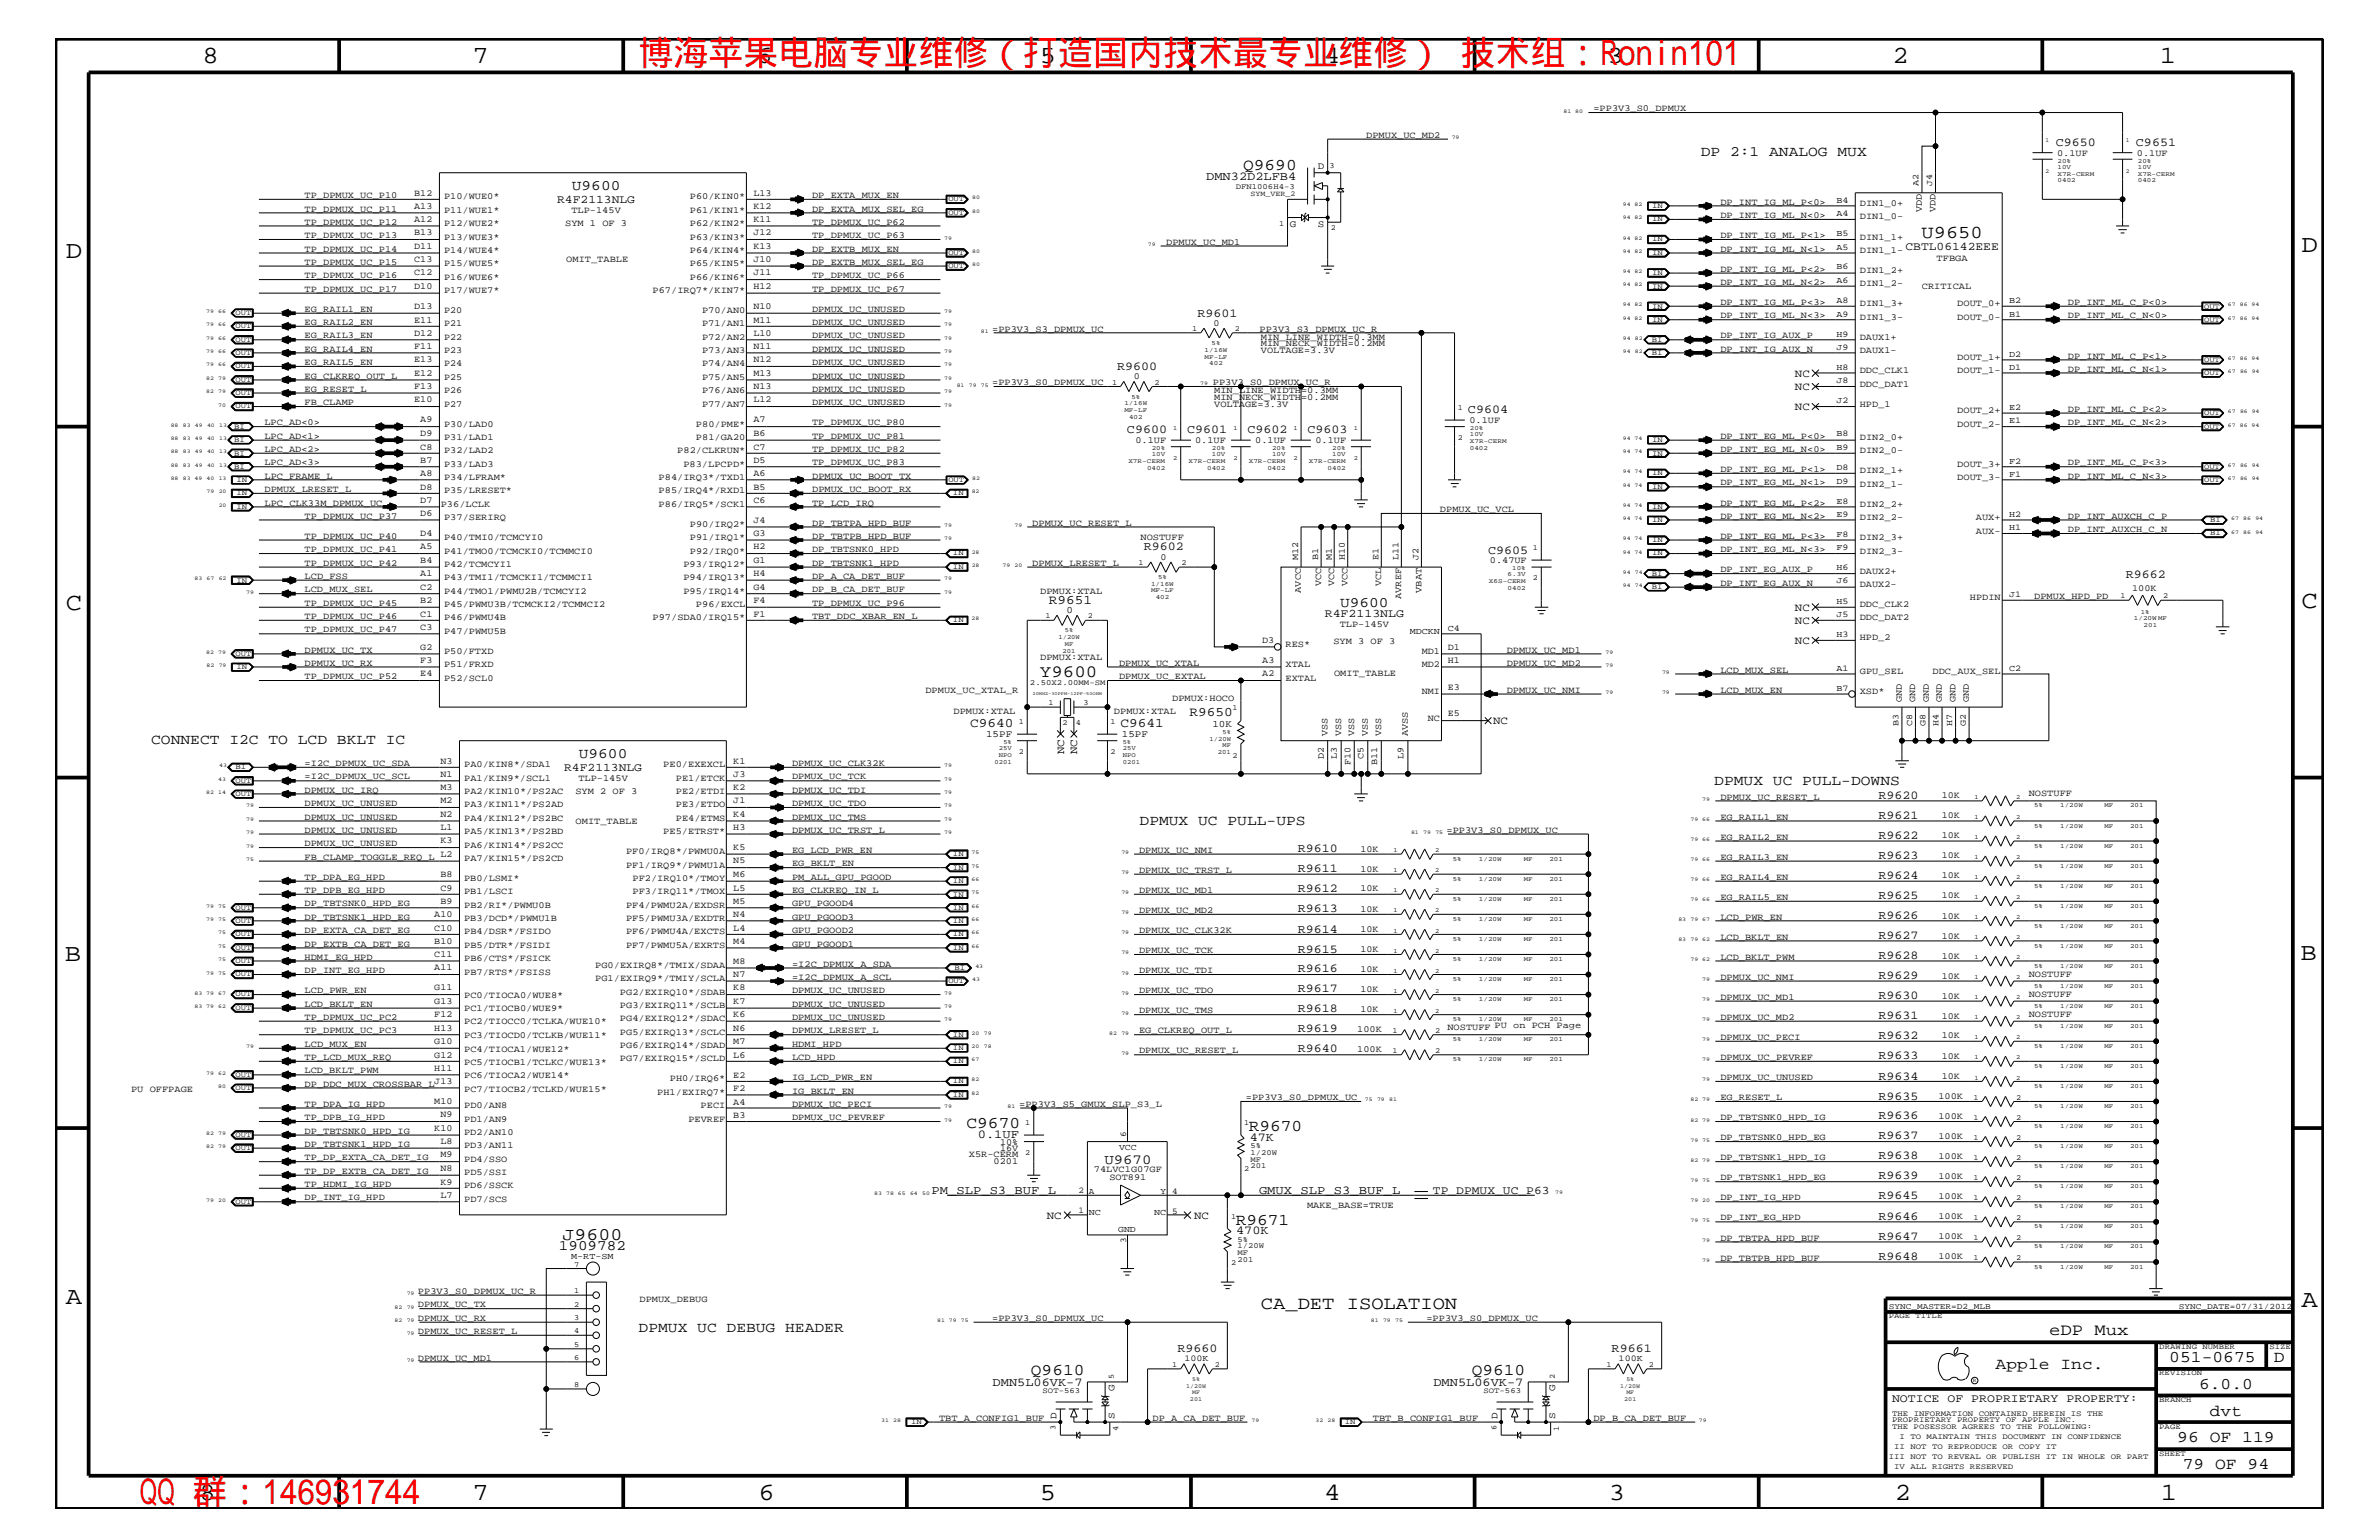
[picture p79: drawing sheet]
<svg xmlns="http://www.w3.org/2000/svg" width="432mm" height="279mm" viewBox="0 0 432 279" stroke-linecap="round" stroke-linejoin="round" font-family="sans-serif">
<defs><g id="words">
<g font-size="6.3" fill="#f00">
<text x="115.9" y="11.9">博海苹果电脑专业维修（打造国内技术最专业维修） 技术组：Ronin101</text>
<text x="25.4" y="272.9">QQ 群：146931744</text>
</g>
<g font-size="4.5">
<text x="36.7" y="11.5">8</text>
<text x="85.8" y="11.5">7</text>
<text x="137.3" y="11.5">6</text>
<text x="188.7" y="11.5">5</text>
<text x="240.3" y="11.5">4</text>
<text x="291.8" y="11.5">3</text>
<text x="343.5" y="11.5">2</text>
<text x="392" y="11.5">1</text>
<text x="11.9" y="46.8">D</text>
<text x="417.7" y="45.7">D</text>
<text x="11.9" y="110.6">C</text>
<text x="417.7" y="110.3">C</text>
<text x="11.8" y="174.3">B</text>
<text x="417.6" y="174.2">B</text>
<text x="11.9" y="236.7">A</text>
<text x="417.7" y="237.1">A</text>
<text x="36.2" y="272.1">8</text>
<text x="85.8" y="272.1">7</text>
<text x="137.7" y="272.1">6</text>
<text x="188.7" y="272.1">5</text>
<text x="240.4" y="272.1">4</text>
<text x="292" y="272.1">3</text>
<text x="343.9" y="272.1">2</text>
<text x="392.2" y="272.1">1</text>
</g>
<g font-size="3.3">
<text x="348.8" y="43.2">U9650</text>
<text x="228.9" y="237.4">CA_DET ISOLATION</text>
</g>
<text font-size="3.2" x="102.1" y="224.9">J9600</text>
<text font-size="3.1" x="188.8" y="122.9">Y9600</text>
<g font-size="3">
<text x="225.6" y="30.8">Q9690</text>
<text x="175.4" y="204.7">C9670</text>
<text x="226.7" y="205.2">R9670</text>
<text x="224.3" y="222.2">R9671</text>
<text x="371.9" y="242.3">eDP Mux</text>
<text x="187.1" y="249.5">Q9610</text>
<text x="267.1" y="249.5">Q9610</text>
<text x="362.2" y="248.4">Apple Inc.</text>
<text x="393.7" y="247.1">051-0675</text>
<text x="399.2" y="252">6.0.0</text>
<text x="412.7" y="247.1">D</text>
<text x="401.1" y="256.8">dvt</text>
<text x="395.2" y="261.6">96 OF 119</text>
<text x="396.2" y="266.6">79 OF 94</text>
</g>
<g font-size="2.6">
<text x="308.7" y="28.4">DP 2:1 ANALOG MUX</text>
<text x="103.8" y="34.4">U9600</text>
<text x="243.2" y="110.2">U9600</text>
<text x="27.4" y="135.1">CONNECT I2C TO LCD BKLT IC</text>
<text x="105.1" y="137.4">U9600</text>
<text x="311.1" y="142.4">DPMUX UC PULL-DOWNS</text>
<text x="206.8" y="149.6">DPMUX UC PULL-UPS</text>
<text x="101.4" y="226.9">1909782</text>
<text x="115.9" y="241.8">DPMUX UC DEBUG HEADER</text>
</g>
<text font-size="2.5" x="200.4" y="211.1">U9670</text>
<g font-size="2.4">
<text x="190.4" y="109.5">R9651</text>
<text x="176.1" y="131.9">C9640</text>
<text x="203.4" y="131.9">C9641</text>
<text x="215.9" y="130">R9650</text>
</g>
<g font-size="2.2">
<text x="373.1" y="26.5">C9650</text>
<text x="387.7" y="26.5">C9651</text>
<text x="218.9" y="32.7">DMN32D2LFB4</text>
<text x="217.3" y="57.4">R9601</text>
<text x="202.8" y="67.1">R9600</text>
<text x="266.4" y="75">C9604</text>
<text x="204.6" y="78.6">C9600</text>
<text x="215.5" y="78.6">C9601</text>
<text x="226.4" y="78.6">C9602</text>
<text x="237.3" y="78.6">C9603</text>
<text x="207.6" y="99.9">R9602</text>
<text x="270.1" y="100.4">C9605</text>
<text x="385.8" y="104.9">R9662</text>
<text x="341" y="144.9">R9620</text>
<text x="341" y="148.5">R9621</text>
<text x="235.5" y="154.6">R9610</text>
<text x="341" y="152.2">R9622</text>
<text x="341" y="155.8">R9623</text>
<text x="235.5" y="158.3">R9611</text>
<text x="235.5" y="161.9">R9612</text>
<text x="341" y="159.5">R9624</text>
<text x="235.5" y="165.6">R9613</text>
<text x="341" y="163.1">R9625</text>
<text x="341" y="166.7">R9626</text>
<text x="235.5" y="169.2">R9614</text>
<text x="235.5" y="172.8">R9615</text>
<text x="341" y="170.4">R9627</text>
<text x="235.5" y="176.4">R9616</text>
<text x="341" y="174">R9628</text>
<text x="341" y="177.7">R9629</text>
<text x="235.5" y="180">R9617</text>
<text x="235.5" y="183.7">R9618</text>
<text x="341" y="184.9">R9631</text>
<text x="341" y="181.3">R9630</text>
<text x="235.5" y="187.3">R9619</text>
<text x="235.5" y="191">R9640</text>
<text x="341" y="188.6">R9632</text>
<text x="341" y="192.2">R9633</text>
<text x="341" y="195.9">R9634</text>
<text x="341" y="199.5">R9635</text>
<text x="341" y="203.1">R9636</text>
<text x="177.5" y="206.5">0.1UF</text>
<text x="226.8" y="207">47K</text>
<text x="341" y="206.7">R9637</text>
<text x="341" y="210.3">R9638</text>
<text x="341" y="214">R9639</text>
<text x="169.1" y="216.6">PM_SLP_S3_BUF_L</text>
<text x="228.5" y="216.6">GMUX_SLP_S3_BUF_L</text>
<text x="341" y="217.6">R9645</text>
<text x="341" y="221.3">R9646</text>
<text x="224.4" y="224">470K</text>
<text x="341" y="224.9">R9647</text>
<text x="341" y="228.5">R9648</text>
<text x="213.7" y="245.3">R9660</text>
<text x="292.5" y="245.3">R9661</text>
<text x="180.2" y="251.4">DMN5L06VK-7</text>
<text x="260.2" y="251.4">DMN5L06VK-7</text>
</g>
<g font-size="2.1">
<text x="101.1" y="36.8">R4F2113NLG</text>
<text x="345.9" y="45.3">CBTL06142EEE</text>
<text x="240.5" y="112">R4F2113NLG</text>
<text x="102.4" y="139.8">R4F2113NLG</text>
<text x="260.1" y="216.6">TP_DPMUX_UC_P63</text>
<text x="343.4" y="254.4">NOTICE OF PROPRIETARY PROPERTY:</text>
</g>
<g font-size="2">
<text x="325.8" y="70.7">NC</text>
<text x="325.8" y="68.4">NC</text>
<text x="325.8" y="74.4">NC</text>
<text x="325.8" y="113.1">NC</text>
<text x="325.8" y="110.8">NC</text>
<text x="325.8" y="116.8">NC</text>
<text x="271" y="131.3">NC</text>
<text x="193.1" y="136.8" transform="rotate(-90 193.1 136.8)">NC</text>
<text x="195.5" y="136.8" transform="rotate(-90 195.5 136.8)">NC</text>
<text x="190" y="221.1">NC</text>
<text x="216.7" y="221.1">NC</text>
</g>
<g font-size="1.8">
<text x="239.2" y="30.6">D</text>
<text x="234.1" y="41.2">G</text>
<text x="239.2" y="41.2">S</text>
<text x="193.5" y="111.2">0</text>
<text x="220" y="131.9">10K</text>
<text x="179" y="133.8">15PF</text>
<text x="203.6" y="133.8">15PF</text>
<text x="191.8" y="257.4" transform="rotate(-90 191.8 257.4)">D</text>
<text x="202.3" y="257.4" transform="rotate(-90 202.3 257.4)">S</text>
<text x="202.3" y="252.3" transform="rotate(-90 202.3 252.3)">G</text>
<text x="271.8" y="257.4" transform="rotate(-90 271.8 257.4)">D</text>
<text x="282.3" y="257.4" transform="rotate(-90 282.3 257.4)">S</text>
<text x="282.3" y="252.3" transform="rotate(-90 282.3 252.3)">G</text>
</g>
<g font-size="1.7">
<text x="289.2" y="20.2">=PP3V3_S0_DPMUX</text>
<text x="248" y="25">DPMUX_UC_MD2</text>
<text x="373.4" y="28.3">0.1UF</text>
<text x="387.9" y="28.3">0.1UF</text>
<text x="55.3" y="35.9">TP_DPMUX_UC_P10</text>
<text x="75.2" y="35.5">B12</text>
<text x="136.7" y="35.5">L13</text>
<text x="147.4" y="35.9">DP_EXTA_MUX_EN</text>
<text x="55.3" y="38.4">TP_DPMUX_UC_P11</text>
<text x="55.3" y="40.8">TP_DPMUX_UC_P12</text>
<text x="75.2" y="37.9">A13</text>
<text x="75.2" y="40.3">A12</text>
<text x="80.6" y="36.2">P10/WUE0*</text>
<text x="80.6" y="38.6">P11/WUE1*</text>
<text x="80.6" y="41">P12/WUE2*</text>
<text x="102.6" y="41">SYM 1 OF 3</text>
<text x="103.7" y="38.6">TLP-145V</text>
<text x="125.2" y="41">P62/KIN2*</text>
<text x="125.2" y="38.6">P61/KIN1*</text>
<text x="125.2" y="36.2">P60/KIN0*</text>
<text x="136.7" y="37.9">K12</text>
<text x="136.7" y="40.3">K11</text>
<text x="147.4" y="40.8">TP_DPMUX_UC_P62</text>
<text x="147.4" y="38.4">DP_EXTA_MUX_SEL_EG</text>
<text x="312.3" y="37.2">DP_INT_IG_ML_P&lt;0&gt;</text>
<text x="312.3" y="39.6">DP_INT_IG_ML_N&lt;0&gt;</text>
<text x="337.6" y="39.8">DIN1_0-</text>
<text x="337.6" y="37.4">DIN1_0+</text>
<text x="348.8" y="38.6" transform="rotate(-90 348.8 38.6)">VDD</text>
<text x="351.3" y="38.6" transform="rotate(-90 351.3 38.6)">VDD</text>
<text x="55.3" y="43.2">TP_DPMUX_UC_P13</text>
<text x="55.3" y="45.7">TP_DPMUX_UC_P14</text>
<text x="75.2" y="42.7">B13</text>
<text x="75.2" y="45.2">D11</text>
<text x="75.2" y="47.6">C13</text>
<text x="80.6" y="43.5">P13/WUE3*</text>
<text x="80.6" y="45.9">P14/WUE4*</text>
<text x="102.8" y="47.5">OMIT_TABLE</text>
<text x="125.2" y="45.9">P64/KIN4*</text>
<text x="125.2" y="43.5">P63/KIN3*</text>
<text x="136.7" y="42.7">J12</text>
<text x="136.7" y="45.2">K13</text>
<text x="136.7" y="47.6">J10</text>
<text x="147.4" y="43.2">TP_DPMUX_UC_P63</text>
<text x="147.4" y="45.7">DP_EXTB_MUX_EN</text>
<text x="211.7" y="44.4">DPMUX_UC_MD1</text>
<text x="312.3" y="43.2">DP_INT_IG_ML_P&lt;1&gt;</text>
<text x="312.3" y="45.7">DP_INT_IG_ML_N&lt;1&gt;</text>
<text x="337.6" y="45.9">DIN1_1-</text>
<text x="337.6" y="43.5">DIN1_1+</text>
<text x="351.5" y="47.4">TFBGA</text>
<text x="55.3" y="52.9">TP_DPMUX_UC_P17</text>
<text x="55.3" y="50.5">TP_DPMUX_UC_P16</text>
<text x="55.3" y="48">TP_DPMUX_UC_P15</text>
<text x="75.2" y="50">C12</text>
<text x="75.2" y="52.4">D10</text>
<text x="80.6" y="48.3">P15/WUE5*</text>
<text x="80.6" y="50.7">P16/WUE6*</text>
<text x="80.6" y="53.2">P17/WUE7*</text>
<text x="118.4" y="53.2">P67/IRQ7*/KIN7*</text>
<text x="125.2" y="50.7">P66/KIN6*</text>
<text x="125.2" y="48.3">P65/KIN5*</text>
<text x="136.7" y="50">J11</text>
<text x="136.7" y="52.4">H12</text>
<text x="147.4" y="52.9">TP_DPMUX_UC_P67</text>
<text x="147.4" y="48">DP_EXTB_MUX_SEL_EG</text>
<text x="147.4" y="50.5">TP_DPMUX_UC_P66</text>
<text x="312.3" y="51.7">DP_INT_IG_ML_N&lt;2&gt;</text>
<text x="312.3" y="49.3">DP_INT_IG_ML_P&lt;2&gt;</text>
<text x="337.6" y="49.6">DIN1_2+</text>
<text x="337.6" y="51.9">DIN1_2-</text>
<text x="348.8" y="52.4">CRITICAL</text>
<text x="55.3" y="59">EG_RAIL2_EN</text>
<text x="55.3" y="56.6">EG_RAIL1_EN</text>
<text x="75.2" y="56.1">D13</text>
<text x="75.2" y="58.5">E11</text>
<text x="80.6" y="59.2">P21</text>
<text x="80.6" y="56.8">P20</text>
<text x="127.4" y="59.2">P71/AN1</text>
<text x="127.4" y="56.8">P70/AN0</text>
<text x="136.7" y="56.1">N10</text>
<text x="136.7" y="58.5">M11</text>
<text x="147.4" y="56.6">DPMUX_UC_UNUSED</text>
<text x="147.4" y="59">DPMUX_UC_UNUSED</text>
<text x="220.3" y="59.1">0</text>
<text x="312.3" y="55.3">DP_INT_IG_ML_P&lt;3&gt;</text>
<text x="312.3" y="57.8">DP_INT_IG_ML_N&lt;3&gt;</text>
<text x="337.6" y="58">DIN1_3-</text>
<text x="337.6" y="55.6">DIN1_3+</text>
<text x="355.3" y="58">DOUT_0-</text>
<text x="355.3" y="55.6">DOUT_0+</text>
<text x="375.3" y="57.8">DP_INT_ML_C_N&lt;0&gt;</text>
<text x="375.3" y="55.3">DP_INT_ML_C_P&lt;0&gt;</text>
<text x="55.3" y="63.9">EG_RAIL4_EN</text>
<text x="55.3" y="61.4">EG_RAIL3_EN</text>
<text x="75.2" y="60.9">D12</text>
<text x="75.2" y="63.4">F11</text>
<text x="75.2" y="65.7">E13</text>
<text x="80.6" y="61.7">P22</text>
<text x="80.6" y="64">P23</text>
<text x="127.4" y="64">P73/AN3</text>
<text x="127.4" y="61.7">P72/AN2</text>
<text x="136.7" y="60.9">L10</text>
<text x="136.7" y="63.4">N11</text>
<text x="136.7" y="65.7">N12</text>
<text x="147.4" y="63.9">DPMUX_UC_UNUSED</text>
<text x="147.4" y="61.4">DPMUX_UC_UNUSED</text>
<text x="180.1" y="60.2">=PP3V3_S3_DPMUX_UC</text>
<text x="228.6" y="60.2">PP3V3_S3_DPMUX_UC_R</text>
<text x="228.9" y="61.7">MIN_LINE_WIDTH=0.3MM</text>
<text x="228.9" y="64">VOLTAGE=3.3V</text>
<text x="228.9" y="62.9">MIN_NECK_WIDTH=0.2MM</text>
<text x="312.3" y="61.4">DP_INT_IG_AUX_P</text>
<text x="312.3" y="63.9">DP_INT_IG_AUX_N</text>
<text x="337.6" y="64">DAUX1-</text>
<text x="337.6" y="61.7">DAUX1+</text>
<text x="355.3" y="65.3">DOUT_1+</text>
<text x="375.3" y="65.1">DP_INT_ML_C_P&lt;1&gt;</text>
<text x="55.3" y="66.2">EG_RAIL5_EN</text>
<text x="55.3" y="68.7">EG_CLKREQ_OUT_L</text>
<text x="55.3" y="71.1">EG_RESET_L</text>
<text x="75.2" y="68.2">E12</text>
<text x="75.2" y="70.6">F13</text>
<text x="80.6" y="71.3">P26</text>
<text x="80.6" y="68.9">P25</text>
<text x="80.6" y="66.5">P24</text>
<text x="127.4" y="71.3">P76/AN6</text>
<text x="127.4" y="68.9">P75/AN5</text>
<text x="127.4" y="66.5">P74/AN4</text>
<text x="136.7" y="68.2">M13</text>
<text x="136.7" y="70.6">N13</text>
<text x="147.4" y="66.2">DPMUX_UC_UNUSED</text>
<text x="147.4" y="68.7">DPMUX_UC_UNUSED</text>
<text x="147.4" y="71.1">DPMUX_UC_UNUSED</text>
<text x="180.1" y="69.9">=PP3V3_S0_DPMUX_UC</text>
<text x="205.8" y="68.8">0</text>
<text x="220.1" y="69.9">PP3V3_S0_DPMUX_UC_R</text>
<text x="220.4" y="71.3">MIN_LINE_WIDTH=0.3MM</text>
<text x="337.6" y="70.1">DDC_DAT1</text>
<text x="337.6" y="67.7">DDC_CLK1</text>
<text x="355.3" y="67.7">DOUT_1-</text>
<text x="375.3" y="67.5">DP_INT_ML_C_N&lt;1&gt;</text>
<text x="48" y="77.2">LPC_AD&lt;0&gt;</text>
<text x="55.3" y="73.5">FB_CLAMP</text>
<text x="75.2" y="73">E10</text>
<text x="76.3" y="76.7">A9</text>
<text x="80.6" y="77.4">P30/LAD0</text>
<text x="80.6" y="73.8">P27</text>
<text x="126.3" y="77.4">P80/PME*</text>
<text x="127.4" y="73.8">P77/AN7</text>
<text x="136.7" y="73">L12</text>
<text x="136.7" y="76.7">A7</text>
<text x="147.4" y="73.5">DPMUX_UC_UNUSED</text>
<text x="147.4" y="77.2">TP_DPMUX_UC_P80</text>
<text x="220.4" y="72.6">MIN_NECK_WIDTH=0.2MM</text>
<text x="220.4" y="73.8">VOLTAGE=3.3V</text>
<text x="266.7" y="76.8">0.1UF</text>
<text x="337.6" y="73.8">HPD_1</text>
<text x="355.3" y="77.4">DOUT_2-</text>
<text x="355.3" y="75">DOUT_2+</text>
<text x="375.3" y="74.7">DP_INT_ML_C_P&lt;2&gt;</text>
<text x="375.3" y="77.2">DP_INT_ML_C_N&lt;2&gt;</text>
<text x="48" y="82">LPC_AD&lt;2&gt;</text>
<text x="48" y="79.6">LPC_AD&lt;1&gt;</text>
<text x="76.3" y="79.1">D9</text>
<text x="76.3" y="81.6">C8</text>
<text x="76.3" y="83.9">B7</text>
<text x="80.6" y="82.2">P32/LAD2</text>
<text x="80.6" y="79.9">P31/LAD1</text>
<text x="122.9" y="82.2">P82/CLKRUN*</text>
<text x="126.3" y="79.9">P81/GA20</text>
<text x="136.7" y="79.1">B6</text>
<text x="136.7" y="81.6">C7</text>
<text x="136.7" y="83.9">D5</text>
<text x="147.4" y="82">TP_DPMUX_UC_P82</text>
<text x="147.4" y="79.6">TP_DPMUX_UC_P81</text>
<text x="206.1" y="80.5">0.1UF</text>
<text x="216.9" y="80.5">0.1UF</text>
<text x="227.8" y="80.5">0.1UF</text>
<text x="238.8" y="80.5">0.1UF</text>
<text x="312.3" y="82">DP_INT_EG_ML_N&lt;0&gt;</text>
<text x="312.3" y="79.6">DP_INT_EG_ML_P&lt;0&gt;</text>
<text x="337.6" y="79.9">DIN2_0+</text>
<text x="337.6" y="82.2">DIN2_0-</text>
<text x="48" y="89.3">DPMUX_LRESET_L</text>
<text x="48" y="86.9">LPC_FRAME_L</text>
<text x="48" y="84.4">LPC_AD&lt;3&gt;</text>
<text x="76.3" y="86.4">A8</text>
<text x="76.3" y="88.8">D8</text>
<text x="80.6" y="89.5">P35/LRESET*</text>
<text x="80.6" y="87.1">P34/LFRAM*</text>
<text x="80.6" y="84.7">P33/LAD3</text>
<text x="119.5" y="89.5">P85/IRQ4*/RXD1</text>
<text x="119.5" y="87.1">P84/IRQ3*/TXD1</text>
<text x="124" y="84.7">P83/LPCPD*</text>
<text x="136.7" y="86.4">A6</text>
<text x="136.7" y="88.8">B5</text>
<text x="147.4" y="89.3">DPMUX_UC_BOOT_RX</text>
<text x="147.4" y="86.9">DPMUX_UC_BOOT_TX</text>
<text x="147.4" y="84.4">TP_DPMUX_UC_P83</text>
<text x="312.3" y="85.6">DP_INT_EG_ML_P&lt;1&gt;</text>
<text x="312.3" y="88.1">DP_INT_EG_ML_N&lt;1&gt;</text>
<text x="337.6" y="88.3">DIN2_1-</text>
<text x="337.6" y="85.9">DIN2_1+</text>
<text x="355.3" y="87.1">DOUT_3-</text>
<text x="355.3" y="84.7">DOUT_3+</text>
<text x="375.3" y="84.4">DP_INT_ML_C_P&lt;3&gt;</text>
<text x="375.3" y="86.9">DP_INT_ML_C_N&lt;3&gt;</text>
<text x="48" y="91.7">LPC_CLK33M_DPMUX_UC</text>
<text x="55.3" y="94.2">TP_DPMUX_UC_P37</text>
<text x="76.3" y="91.2">D7</text>
<text x="76.3" y="93.7">D6</text>
<text x="80" y="92">P36/LCLK</text>
<text x="80.6" y="94.3">P37/SERIRQ</text>
<text x="119.5" y="92">P86/IRQ5*/SCK1</text>
<text x="125.2" y="95.6">P90/IRQ2*</text>
<text x="136.7" y="91.2">C6</text>
<text x="136.7" y="94.9">J4</text>
<text x="147.4" y="91.7">TP_LCD_IRQ</text>
<text x="147.4" y="95.4">DP_TBTPA_HPD_BUF</text>
<text x="187.4" y="95.4">DPMUX_UC_RESET_L</text>
<text x="261.4" y="92.9">DPMUX_UC_VCL</text>
<text x="312.3" y="91.7">DP_INT_EG_ML_P&lt;2&gt;</text>
<text x="312.3" y="94.2">DP_INT_EG_ML_N&lt;2&gt;</text>
<text x="337.6" y="94.3">DIN2_2-</text>
<text x="337.6" y="92">DIN2_2+</text>
<text x="358.6" y="94.3">AUX+</text>
<text x="375.3" y="94.2">DP_INT_AUXCH_C_P</text>
<text x="55.3" y="100.2">TP_DPMUX_UC_P41</text>
<text x="55.3" y="97.7">TP_DPMUX_UC_P40</text>
<text x="76.3" y="97.3">D4</text>
<text x="76.3" y="99.7">A5</text>
<text x="80.6" y="100.4">P41/TMO0/TCMCKI0/TCMMCI0</text>
<text x="80.6" y="98">P40/TMI0/TCMCYI0</text>
<text x="125.2" y="100.4">P92/IRQ0*</text>
<text x="125.2" y="98">P91/IRQ1*</text>
<text x="136.7" y="97.3">G3</text>
<text x="136.7" y="99.7">H2</text>
<text x="147.4" y="97.7">DP_TBTPB_HPD_BUF</text>
<text x="147.4" y="100.2">DP_TBTSNK0_HPD</text>
<text x="207" y="98">NOSTUFF</text>
<text x="210.6" y="101.5">0</text>
<text x="235.6" y="101.6" transform="rotate(-90 235.6 101.6)">M12</text>
<text x="239.3" y="101.6" transform="rotate(-90 239.3 101.6)">B1</text>
<text x="241.7" y="101.6" transform="rotate(-90 241.7 101.6)">M1</text>
<text x="244.1" y="101.6" transform="rotate(-90 244.1 101.6)">H10</text>
<text x="250.2" y="101.6" transform="rotate(-90 250.2 101.6)">E1</text>
<text x="253.8" y="101.6" transform="rotate(-90 253.8 101.6)">L11</text>
<text x="257.5" y="101.6" transform="rotate(-90 257.5 101.6)">J2</text>
<text x="312.3" y="97.7">DP_INT_EG_ML_P&lt;3&gt;</text>
<text x="312.3" y="100.2">DP_INT_EG_ML_N&lt;3&gt;</text>
<text x="337.6" y="100.4">DIN2_3-</text>
<text x="337.6" y="98">DIN2_3+</text>
<text x="358.6" y="96.8">AUX-</text>
<text x="375.3" y="96.5">DP_INT_AUXCH_C_N</text>
<text x="55.3" y="102.6">TP_DPMUX_UC_P42</text>
<text x="55.3" y="107.5">LCD_MUX_SEL</text>
<text x="55.3" y="105">LCD_FSS</text>
<text x="76.3" y="102.1">B4</text>
<text x="76.3" y="104.6">A1</text>
<text x="76.3" y="107">C2</text>
<text x="80.6" y="107.7">P44/TMO1/PWMU2B/TCMCYI2</text>
<text x="80.6" y="105.3">P43/TMI1/TCMCKI1/TCMMCI1</text>
<text x="80.6" y="102.9">P42/TCMCYI1</text>
<text x="124" y="107.7">P95/IRQ14*</text>
<text x="124" y="105.3">P94/IRQ13*</text>
<text x="124" y="102.9">P93/IRQ12*</text>
<text x="136.7" y="102.1">G1</text>
<text x="136.7" y="104.6">H4</text>
<text x="136.7" y="107">G4</text>
<text x="147.4" y="105">DP_A_CA_DET_BUF</text>
<text x="147.4" y="107.5">DP_B_CA_DET_BUF</text>
<text x="147.4" y="102.6">DP_TBTSNK1_HPD</text>
<text x="187.4" y="102.6">DPMUX_LRESET_L</text>
<text x="188.8" y="107.7">DPMUX:XTAL</text>
<text x="236.1" y="107.6" transform="rotate(-90 236.1 107.6)">AVCC</text>
<text x="239.8" y="106.4" transform="rotate(-90 239.8 106.4)">VCC</text>
<text x="242.1" y="106.4" transform="rotate(-90 242.1 106.4)">VCC</text>
<text x="244.6" y="106.4" transform="rotate(-90 244.6 106.4)">VCC</text>
<text x="250.7" y="106.4" transform="rotate(-90 250.7 106.4)">VCL</text>
<text x="258" y="107.6" transform="rotate(-90 258 107.6)">VBAT</text>
<text x="270.4" y="102.2">0.47UF</text>
<text x="312.3" y="106.3">DP_INT_EG_AUX_N</text>
<text x="312.3" y="103.8">DP_INT_EG_AUX_P</text>
<text x="337.6" y="104.1">DAUX2+</text>
<text x="337.6" y="106.5">DAUX2-</text>
<text x="387" y="107.2">100K</text>
<text x="55.3" y="112.3">TP_DPMUX_UC_P46</text>
<text x="55.3" y="109.9">TP_DPMUX_UC_P45</text>
<text x="76.3" y="109.4">B2</text>
<text x="76.3" y="111.9">C1</text>
<text x="80.6" y="110.2">P45/PWMU3B/TCMCKI2/TCMMCI2</text>
<text x="80.6" y="112.6">P46/PWMU4B</text>
<text x="118.4" y="112.6">P97/SDA0/IRQ15*</text>
<text x="126.3" y="110.2">P96/EXCL</text>
<text x="136.7" y="109.4">F4</text>
<text x="136.7" y="111.9">F1</text>
<text x="147.4" y="109.9">TP_DPMUX_UC_P96</text>
<text x="147.4" y="112.3">TBT_DDC_XBAR_EN_L</text>
<text x="243.2" y="113.7">TLP-145V</text>
<text x="254.3" y="108.7" transform="rotate(-90 254.3 108.7)">AVREF</text>
<text x="337.6" y="110.2">DDC_CLK2</text>
<text x="337.6" y="112.6">DDC_DAT2</text>
<text x="357.5" y="108.9">HPDIN</text>
<text x="369.2" y="108.7">DPMUX_HPD_PD</text>
<text x="55.3" y="114.8">TP_DPMUX_UC_P47</text>
<text x="55.3" y="118.4">DPMUX_UC_TX</text>
<text x="76.3" y="114.2">C3</text>
<text x="76.3" y="117.9">G2</text>
<text x="80.6" y="118.6">P50/FTXD</text>
<text x="80.6" y="115">P47/PWMU5B</text>
<text x="188.8" y="119.8">DPMUX:XTAL</text>
<text x="229.1" y="116.7">D3</text>
<text x="233.3" y="117.4">RES*</text>
<text x="242" y="116.8">SYM 3 OF 3</text>
<text x="258.1" y="118.6">MD1</text>
<text x="262.8" y="117.9">D1</text>
<text x="273.5" y="118.4">DPMUX_UC_MD1</text>
<text x="337.6" y="116.2">HPD_2</text>
<text x="55.3" y="120.8">DPMUX_UC_RX</text>
<text x="55.3" y="123.2">TP_DPMUX_UC_P52</text>
<text x="76.3" y="120.3">F3</text>
<text x="76.3" y="122.7">E4</text>
<text x="80.6" y="123.5">P52/SCL0</text>
<text x="80.6" y="121">P51/FRXD</text>
<text x="168" y="125.7">DPMUX_UC_XTAL_R</text>
<text x="203.1" y="123.2">DPMUX_UC_EXTAL</text>
<text x="203.1" y="120.8">DPMUX_UC_XTAL</text>
<text x="229.1" y="122.7">A2</text>
<text x="229.1" y="120.3">A3</text>
<text x="233.3" y="123.5">EXTAL</text>
<text x="233.3" y="121">XTAL</text>
<text x="242.1" y="122.7">OMIT_TABLE</text>
<text x="258.1" y="121">MD2</text>
<text x="258.1" y="125.9">NMI</text>
<text x="262.8" y="125.2">E3</text>
<text x="262.8" y="120.3">H1</text>
<text x="273.5" y="120.8">DPMUX_UC_MD2</text>
<text x="273.5" y="125.7">DPMUX_UC_NMI</text>
<text x="312.3" y="125.7">LCD_MUX_EN</text>
<text x="312.3" y="122">LCD_MUX_SEL</text>
<text x="337.6" y="122.3">GPU_SEL</text>
<text x="337.6" y="125.9">XSD*</text>
<text x="350.8" y="122.3">DDC_AUX_SEL</text>
<text x="173.1" y="129.6">DPMUX:XTAL</text>
<text x="202.2" y="129.6">DPMUX:XTAL</text>
<text x="212.8" y="127.1">DPMUX:HOCO</text>
<text x="259.2" y="130.8">NC</text>
<text x="262.8" y="130">E5</text>
<text x="345.2" y="127.5" transform="rotate(-90 345.2 127.5)">GND</text>
<text x="347.6" y="127.5" transform="rotate(-90 347.6 127.5)">GND</text>
<text x="350.1" y="127.5" transform="rotate(-90 350.1 127.5)">GND</text>
<text x="352.5" y="127.5" transform="rotate(-90 352.5 127.5)">GND</text>
<text x="354.9" y="127.5" transform="rotate(-90 354.9 127.5)">GND</text>
<text x="357.4" y="127.5" transform="rotate(-90 357.4 127.5)">GND</text>
<text x="240.3" y="137.8" transform="rotate(-90 240.3 137.8)">D2</text>
<text x="241" y="133.5" transform="rotate(-90 241 133.5)">VSS</text>
<text x="242.7" y="137.8" transform="rotate(-90 242.7 137.8)">L3</text>
<text x="243.4" y="133.5" transform="rotate(-90 243.4 133.5)">VSS</text>
<text x="245.8" y="133.5" transform="rotate(-90 245.8 133.5)">VSS</text>
<text x="247.5" y="137.8" transform="rotate(-90 247.5 137.8)">C5</text>
<text x="248.2" y="133.5" transform="rotate(-90 248.2 133.5)">VSS</text>
<text x="250.7" y="133.5" transform="rotate(-90 250.7 133.5)">VSS</text>
<text x="254.8" y="137.8" transform="rotate(-90 254.8 137.8)">L9</text>
<text x="255.5" y="133.5" transform="rotate(-90 255.5 133.5)">AVSS</text>
<text x="55.3" y="141.4">=I2C_DPMUX_UC_SCL</text>
<text x="55.3" y="139">=I2C_DPMUX_UC_SDA</text>
<text x="55.3" y="143.9">DPMUX_UC_IRQ</text>
<text x="79.9" y="138.5">N3</text>
<text x="79.9" y="140.9">N1</text>
<text x="79.9" y="143.4">M3</text>
<text x="84.2" y="139.2">PA0/KIN8*/SDA1</text>
<text x="84.2" y="141.7">PA1/KIN9*/SCL1</text>
<text x="105" y="141.7">TLP-145V</text>
<text x="120.4" y="139.2">PE0/EXEXCL</text>
<text x="122.7" y="141.7">PE1/ETCK</text>
<text x="133.1" y="138.5">K1</text>
<text x="133.1" y="140.9">J3</text>
<text x="133.1" y="143.4">K2</text>
<text x="143.8" y="141.4">DPMUX_UC_TCK</text>
<text x="143.8" y="139">DPMUX_UC_CLK32K</text>
<text x="143.8" y="143.9">DPMUX_UC_TDI</text>
<text x="245.1" y="138.9" transform="rotate(-90 245.1 138.9)">F10</text>
<text x="249.9" y="138.9" transform="rotate(-90 249.9 138.9)">B11</text>
<text x="55.3" y="148.7">DPMUX_UC_UNUSED</text>
<text x="55.3" y="146.2">DPMUX_UC_UNUSED</text>
<text x="79.9" y="145.7">M2</text>
<text x="79.9" y="148.2">N2</text>
<text x="84.2" y="144">PA2/KIN10*/PS2AC</text>
<text x="84.2" y="146.5">PA3/KIN11*/PS2AD</text>
<text x="84.2" y="149">PA4/KIN12*/PS2BC</text>
<text x="104.4" y="144">SYM 2 OF 3</text>
<text x="104.5" y="149.5">OMIT_TABLE</text>
<text x="122.7" y="149">PE4/ETMS</text>
<text x="122.7" y="144">PE2/ETDI</text>
<text x="122.7" y="146.5">PE3/ETDO</text>
<text x="133.1" y="145.7">J1</text>
<text x="133.1" y="148.2">K4</text>
<text x="143.8" y="146.2">DPMUX_UC_TDO</text>
<text x="143.8" y="148.7">DPMUX_UC_TMS</text>
<text x="312.3" y="148.7">EG_RAIL1_EN</text>
<text x="312.3" y="145.1">DPMUX_UC_RESET_L</text>
<text x="352.4" y="144.8">10K</text>
<text x="352.4" y="148.4">10K</text>
<text x="368.2" y="144.5">NOSTUFF</text>
<text x="55.3" y="156">FB_CLAMP_TOGGLE_REQ_L</text>
<text x="55.3" y="151.1">DPMUX_UC_UNUSED</text>
<text x="55.3" y="153.5">DPMUX_UC_UNUSED</text>
<text x="79.9" y="150.7">L1</text>
<text x="79.9" y="153">K3</text>
<text x="79.9" y="155.5">L2</text>
<text x="84.2" y="151.3">PA5/KIN13*/PS2BD</text>
<text x="84.2" y="153.8">PA6/KIN14*/PS2CC</text>
<text x="113.6" y="155">PF0/IRQ8*/PWMU0A</text>
<text x="120.4" y="151.3">PE5/ETRST*</text>
<text x="133.1" y="150.7">H3</text>
<text x="133.1" y="154.3">K5</text>
<text x="143.8" y="154.7">EG_LCD_PWR_EN</text>
<text x="143.8" y="151.1">DPMUX_UC_TRST_L</text>
<text x="206.8" y="154.7">DPMUX_UC_NMI</text>
<text x="246.9" y="154.5">10K</text>
<text x="262.6" y="151.1">=PP3V3_S0_DPMUX_UC</text>
<text x="312.3" y="152.3">EG_RAIL2_EN</text>
<text x="312.3" y="156">EG_RAIL3_EN</text>
<text x="352.4" y="152.1">10K</text>
<text x="352.4" y="155.7">10K</text>
<text x="55.3" y="159.6">TP_DPA_EG_HPD</text>
<text x="55.3" y="162">TP_DPB_EG_HPD</text>
<text x="79.9" y="159.1">B8</text>
<text x="79.9" y="161.6">C9</text>
<text x="84.2" y="159.9">PB0/LSMI*</text>
<text x="84.2" y="156.2">PA7/KIN15*/PS2CD</text>
<text x="113.6" y="157.4">PF1/IRQ9*/PWMU1A</text>
<text x="114.8" y="159.9">PF2/IRQ10*/TMOY</text>
<text x="133.1" y="156.7">N5</text>
<text x="133.1" y="159.1">M6</text>
<text x="133.1" y="161.6">L5</text>
<text x="143.8" y="162">EG_CLKREQ_IN_L</text>
<text x="143.8" y="159.6">PM_ALL_GPU_PGOOD</text>
<text x="143.8" y="157.2">EG_BKLT_EN</text>
<text x="206.8" y="162">DPMUX_UC_MD1</text>
<text x="206.8" y="158.4">DPMUX_UC_TRST_L</text>
<text x="246.9" y="158.2">10K</text>
<text x="246.9" y="161.7">10K</text>
<text x="312.3" y="159.6">EG_RAIL4_EN</text>
<text x="352.4" y="159.4">10K</text>
<text x="55.3" y="166.9">DP_TBTSNK1_HPD_EG</text>
<text x="55.3" y="164.5">DP_TBTSNK0_HPD_EG</text>
<text x="78.8" y="166.4">A10</text>
<text x="79.9" y="163.9">B9</text>
<text x="84.2" y="164.7">PB2/RI*/PWMU0B</text>
<text x="84.2" y="167.1">PB3/DCD*/PWMU1B</text>
<text x="84.2" y="162.2">PB1/LSCI</text>
<text x="113.6" y="164.7">PF4/PWMU2A/EXDSR</text>
<text x="113.6" y="167.1">PF5/PWMU3A/EXDTR</text>
<text x="114.8" y="162.2">PF3/IRQ11*/TMOX</text>
<text x="133.1" y="163.9">M5</text>
<text x="133.1" y="166.4">N4</text>
<text x="143.8" y="164.5">GPU_PGOOD4</text>
<text x="143.8" y="166.9">GPU_PGOOD3</text>
<text x="206.8" y="165.6">DPMUX_UC_MD2</text>
<text x="246.9" y="165.4">10K</text>
<text x="312.3" y="163.3">EG_RAIL5_EN</text>
<text x="312.3" y="166.9">LCD_PWR_EN</text>
<text x="352.4" y="163">10K</text>
<text x="352.4" y="166.7">10K</text>
<text x="55.3" y="171.7">DP_EXTB_CA_DET_EG</text>
<text x="55.3" y="169.3">DP_EXTA_CA_DET_EG</text>
<text x="78.8" y="168.9">C10</text>
<text x="78.8" y="171.2">B10</text>
<text x="78.8" y="173.7">C11</text>
<text x="84.2" y="172">PB5/DTR*/FSIDI</text>
<text x="84.2" y="169.5">PB4/DSR*/FSIDO</text>
<text x="113.6" y="169.5">PF6/PWMU4A/EXCTS</text>
<text x="113.6" y="172">PF7/PWMU5A/EXRTS</text>
<text x="133.1" y="168.9">L4</text>
<text x="133.1" y="171.2">M4</text>
<text x="143.8" y="169.3">GPU_PGOOD2</text>
<text x="143.8" y="171.7">GPU_PGOOD1</text>
<text x="206.8" y="169.3">DPMUX_UC_CLK32K</text>
<text x="206.8" y="172.9">DPMUX_UC_TCK</text>
<text x="246.9" y="169">10K</text>
<text x="246.9" y="172.7">10K</text>
<text x="312.3" y="170.5">LCD_BKLT_EN</text>
<text x="352.4" y="170.3">10K</text>
<text x="352.4" y="173.9">10K</text>
<text x="55.3" y="176.6">DP_INT_EG_HPD</text>
<text x="55.3" y="174.2">HDMI_EG_HPD</text>
<text x="78.8" y="176.1">A11</text>
<text x="78.8" y="179.7">G11</text>
<text x="84.2" y="174.4">PB6/CTS*/FSICK</text>
<text x="84.2" y="176.8">PB7/RTS*/FSISS</text>
<text x="108" y="178">PG1/EXIRQ9*/TMIY/SCLA</text>
<text x="108" y="175.6">PG0/EXIRQ8*/TMIX/SDAA</text>
<text x="133.1" y="174.9">M8</text>
<text x="133.1" y="177.3">N7</text>
<text x="133.1" y="179.7">K8</text>
<text x="143.8" y="177.7">=I2C_DPMUX_A_SCL</text>
<text x="143.8" y="175.4">=I2C_DPMUX_A_SDA</text>
<text x="206.8" y="176.6">DPMUX_UC_TDI</text>
<text x="246.9" y="176.3">10K</text>
<text x="246.9" y="179.9">10K</text>
<text x="312.3" y="177.7">DPMUX_UC_NMI</text>
<text x="312.3" y="174.2">LCD_BKLT_PWM</text>
<text x="352.4" y="177.6">10K</text>
<text x="368.2" y="177.2">NOSTUFF</text>
<text x="55.3" y="182.7">LCD_BKLT_EN</text>
<text x="55.3" y="180.2">LCD_PWR_EN</text>
<text x="55.3" y="185">TP_DPMUX_UC_PC2</text>
<text x="78.8" y="182.1">G13</text>
<text x="78.8" y="184.6">F12</text>
<text x="84.2" y="185.9">PC2/TIOCC0/TCLKA/WUE10*</text>
<text x="84.2" y="181">PC0/TIOCA0/WUE8*</text>
<text x="84.2" y="183.5">PC1/TIOCB0/WUE9*</text>
<text x="112.5" y="185.3">PG4/EXIRQ12*/SDAC</text>
<text x="112.5" y="180.5">PG2/EXIRQ10*/SDAB</text>
<text x="112.5" y="182.9">PG3/EXIRQ11*/SCLB</text>
<text x="133.1" y="182.1">K7</text>
<text x="133.1" y="184.6">K6</text>
<text x="143.8" y="180.2">DPMUX_UC_UNUSED</text>
<text x="143.8" y="185">DPMUX_UC_UNUSED</text>
<text x="143.8" y="182.7">DPMUX_UC_UNUSED</text>
<text x="206.8" y="180.2">DPMUX_UC_TDO</text>
<text x="206.8" y="183.8">DPMUX_UC_TMS</text>
<text x="246.9" y="183.6">10K</text>
<text x="312.3" y="185">DPMUX_UC_MD2</text>
<text x="312.3" y="181.4">DPMUX_UC_MD1</text>
<text x="352.4" y="184.9">10K</text>
<text x="352.4" y="181.2">10K</text>
<text x="368.2" y="184.5">NOSTUFF</text>
<text x="368.2" y="180.9">NOSTUFF</text>
<text x="55.3" y="189.9">LCD_MUX_EN</text>
<text x="55.3" y="187.5">TP_DPMUX_UC_PC3</text>
<text x="78.8" y="187">H13</text>
<text x="78.8" y="189.4">G10</text>
<text x="78.8" y="191.9">G12</text>
<text x="84.2" y="188.3">PC3/TIOCD0/TCLKB/WUE11*</text>
<text x="84.2" y="190.8">PC4/TIOCA1/WUE12*</text>
<text x="112.5" y="190.2">PG6/EXIRQ14*/SDAD</text>
<text x="112.5" y="187.7">PG5/EXIRQ13*/SCLC</text>
<text x="133.1" y="187">N6</text>
<text x="133.1" y="189.4">M7</text>
<text x="133.1" y="191.9">L6</text>
<text x="143.8" y="189.9">HDMI_HPD</text>
<text x="143.8" y="187.5">DPMUX_LRESET_L</text>
<text x="206.8" y="191.1">DPMUX_UC_RESET_L</text>
<text x="206.8" y="187.5">EG_CLKREQ_OUT_L</text>
<text x="246.3" y="187.2">100K</text>
<text x="246.3" y="190.9">100K</text>
<text x="262.7" y="186.9">NOSTUFF PU on PCH Page</text>
<text x="312.3" y="188.7">DPMUX_UC_PECI</text>
<text x="352.4" y="188.4">10K</text>
<text x="55.3" y="194.8">LCD_BKLT_PWM</text>
<text x="55.3" y="192.3">TP_LCD_MUX_REQ</text>
<text x="55.3" y="197.2">DP_DDC_MUX_CROSSBAR_L</text>
<text x="78.8" y="194.3">H11</text>
<text x="78.8" y="196.7">J13</text>
<text x="84.2" y="193.2">PC5/TIOCB1/TCLKC/WUE13*</text>
<text x="84.2" y="195.6">PC6/TIOCA2/WUE14*</text>
<text x="112.5" y="192.6">PG7/EXIRQ15*/SCLD</text>
<text x="121.6" y="196.2">PH0/IRQ6*</text>
<text x="133.1" y="195.5">E2</text>
<text x="133.1" y="197.9">F2</text>
<text x="143.8" y="195.9">IG_LCD_PWR_EN</text>
<text x="143.8" y="192.3">LCD_HPD</text>
<text x="312.3" y="195.9">DPMUX_UC_UNUSED</text>
<text x="312.3" y="192.3">DPMUX_UC_PEVREF</text>
<text x="352.4" y="192.1">10K</text>
<text x="352.4" y="195.7">10K</text>
<text x="23.8" y="198.1">PU OFFPAGE</text>
<text x="55.3" y="203.2">TP_DPB_IG_HPD</text>
<text x="55.3" y="200.9">TP_DPA_IG_HPD</text>
<text x="78.8" y="200.3">M10</text>
<text x="79.9" y="202.7">N9</text>
<text x="84.2" y="198.1">PC7/TIOCB2/TCLKD/WUE15*</text>
<text x="84.2" y="203.5">PD1/AN9</text>
<text x="84.2" y="201">PD0/AN8</text>
<text x="119.3" y="198.7">PH1/EXIRQ7*</text>
<text x="125" y="203.5">PEVREF</text>
<text x="127.2" y="201">PECI</text>
<text x="133.1" y="200.4">A4</text>
<text x="133.1" y="202.9">B3</text>
<text x="143.8" y="198.4">IG_BKLT_EN</text>
<text x="143.8" y="200.9">DPMUX_UC_PECI</text>
<text x="143.8" y="203.2">DPMUX_UC_PEVREF</text>
<text x="185" y="200.9">=PP3V3_S5_GMUX_SLP_S3_L</text>
<text x="226.1" y="199.6">=PP3V3_S0_DPMUX_UC</text>
<text x="312.3" y="203.2">DP_TBTSNK0_HPD_IG</text>
<text x="312.3" y="199.6">EG_RESET_L</text>
<text x="351.8" y="199.3">100K</text>
<text x="351.8" y="203">100K</text>
<text x="55.3" y="205.7">DP_TBTSNK0_HPD_IG</text>
<text x="55.3" y="208.1">DP_TBTSNK1_HPD_IG</text>
<text x="78.8" y="205.2">K10</text>
<text x="79.9" y="207.6">L8</text>
<text x="84.2" y="208.3">PD3/AN11</text>
<text x="84.2" y="205.9">PD2/AN10</text>
<text x="181.5" y="208.8">16V</text>
<text x="181.5" y="207.7">10%</text>
<text x="312.3" y="206.9">DP_TBTSNK0_HPD_EG</text>
<text x="351.8" y="206.6">100K</text>
<text x="55.3" y="215.3">TP_HDMI_IG_HPD</text>
<text x="55.3" y="210.5">TP_DP_EXTA_CA_DET_IG</text>
<text x="55.3" y="213">TP_DP_EXTB_CA_DET_IG</text>
<text x="79.9" y="210">M9</text>
<text x="79.9" y="212.5">N8</text>
<text x="79.9" y="214.9">K9</text>
<text x="84.2" y="215.6">PD6/SSCK</text>
<text x="84.2" y="213.2">PD5/SSI</text>
<text x="84.2" y="210.8">PD4/SSO</text>
<text x="175.9" y="210">X5R-CERM</text>
<text x="180.3" y="211.3">0201</text>
<text x="198.5" y="212.7">74LVC1G07GF</text>
<text x="201.4" y="214.1">SOT891</text>
<text x="312.3" y="214.2">DP_TBTSNK1_HPD_EG</text>
<text x="312.3" y="210.5">DP_TBTSNK1_HPD_IG</text>
<text x="351.8" y="210.3">100K</text>
<text x="351.8" y="213.9">100K</text>
<text x="55.3" y="217.8">DP_INT_IG_HPD</text>
<text x="79.9" y="217.3">L7</text>
<text x="84.2" y="218">PD7/SCS</text>
<text x="237.2" y="219.2">MAKE_BASE=TRUE</text>
<text x="312.3" y="221.4">DP_INT_EG_HPD</text>
<text x="312.3" y="217.8">DP_INT_IG_HPD</text>
<text x="351.8" y="217.5">100K</text>
<text x="351.8" y="221.2">100K</text>
<text x="312.3" y="225.1">DP_TBTPA_HPD_BUF</text>
<text x="351.8" y="224.8">100K</text>
<text x="312.3" y="228.7">DP_TBTPB_HPD_BUF</text>
<text x="351.8" y="228.5">100K</text>
<text x="75.9" y="237.2">DPMUX_UC_TX</text>
<text x="75.9" y="234.7">PP3V3_S0_DPMUX_UC_R</text>
<text x="75.9" y="239.6">DPMUX_UC_RX</text>
<text x="116.1" y="236.2">DPMUX_DEBUG</text>
<text x="180.1" y="239.6">=PP3V3_S0_DPMUX_UC</text>
<text x="258.9" y="239.6">=PP3V3_S0_DPMUX_UC</text>
<text x="75.9" y="242">DPMUX_UC_RESET_L</text>
<text x="75.9" y="246.9">DPMUX_UC_MD1</text>
<text x="170.4" y="257.8">TBT_A_CONFIG1_BUF</text>
<text x="209.2" y="257.8">DP_A_CA_DET_BUF</text>
<text x="249.2" y="257.8">TBT_B_CONFIG1_BUF</text>
<text x="289.2" y="257.8">DP_B_CA_DET_BUF</text>
</g>
<g font-size="1.6">
<text x="348.2" y="33.7" transform="rotate(-90 348.2 33.7)">A2</text>
<text x="350.7" y="33.7" transform="rotate(-90 350.7 33.7)">J4</text>
<text x="333.3" y="39.2">A4</text>
<text x="333.3" y="36.8">B4</text>
<text x="333.3" y="45.3">A5</text>
<text x="333.3" y="42.9">B5</text>
<text x="333.3" y="51.3">A6</text>
<text x="333.3" y="48.9">B6</text>
<text x="333.3" y="57.4">A9</text>
<text x="333.3" y="55">A8</text>
<text x="364.7" y="57.4">B1</text>
<text x="364.7" y="55">B2</text>
<text x="333.3" y="63.4">J9</text>
<text x="333.3" y="61.1">H9</text>
<text x="364.7" y="64.7">D2</text>
<text x="333.3" y="67.1">H8</text>
<text x="333.3" y="69.5">J8</text>
<text x="364.7" y="67.1">D1</text>
<text x="333.3" y="73.2">J2</text>
<text x="364.7" y="76.8">E1</text>
<text x="364.7" y="74.4">E2</text>
<text x="333.3" y="81.6">B9</text>
<text x="333.3" y="79.2">B8</text>
<text x="333.3" y="87.7">D9</text>
<text x="333.3" y="85.3">D8</text>
<text x="364.7" y="86.5">F1</text>
<text x="364.7" y="84.1">F2</text>
<text x="333.3" y="93.8">E9</text>
<text x="333.3" y="91.4">E8</text>
<text x="364.7" y="93.8">H2</text>
<text x="333.3" y="99.9">F9</text>
<text x="333.3" y="97.4">F8</text>
<text x="364.7" y="96.2">H1</text>
<text x="333.3" y="105.9">J6</text>
<text x="333.3" y="103.5">H6</text>
<text x="333.3" y="109.5">H5</text>
<text x="333.3" y="112">J5</text>
<text x="364.7" y="108.3">J1</text>
<text x="255.9" y="115">MDCKN</text>
<text x="262.8" y="114.4">C4</text>
<text x="333.3" y="115.6">H3</text>
<text x="333.3" y="121.7">A1</text>
<text x="333.3" y="125.3">B7</text>
<text x="364.7" y="121.7">C2</text>
<text x="344.6" y="131.8" transform="rotate(-90 344.6 131.8)">B3</text>
<text x="347" y="131.8" transform="rotate(-90 347 131.8)">C8</text>
<text x="349.5" y="131.8" transform="rotate(-90 349.5 131.8)">G8</text>
<text x="351.9" y="131.8" transform="rotate(-90 351.9 131.8)">H4</text>
<text x="354.3" y="131.8" transform="rotate(-90 354.3 131.8)">H7</text>
<text x="356.8" y="131.8" transform="rotate(-90 356.8 131.8)">G2</text>
<text x="203.1" y="208.7">VCC</text>
<text x="204.4" y="206.3" transform="rotate(-90 204.4 206.3)">6</text>
<text x="195.7" y="216.4">2</text>
<text x="195.7" y="220.1">1</text>
<text x="197.6" y="216.6">A</text>
<text x="197.6" y="220.4">NC</text>
<text x="209.5" y="220.4">NC</text>
<text x="210.7" y="216.6">Y</text>
<text x="212.8" y="216.6">4</text>
<text x="212.8" y="220.2">5</text>
<text x="202.9" y="223.5">GND</text>
<text x="204.4" y="225.6" transform="rotate(-90 204.4 225.6)">3</text>
<text x="103.7" y="228.4">M-RT-SM</text>
<text x="215" y="247">100K</text>
<text x="293.8" y="247">100K</text>
</g>
<g font-size="1.5">
<text x="342.8" y="237.4">SYNC_MASTER=D2_MLB</text>
<text x="395.5" y="237.4">SYNC_DATE=07/31/2012</text>
</g>
<g font-size="1.4">
<text x="224.3" y="34.2">DFN1006H4-3</text>
<text x="227" y="35.6">SYM_VER_2</text>
<text x="241.3" y="30.5">3</text>
<text x="172.1" y="39">OUT</text>
<text x="172.1" y="36.5">OUT</text>
<text x="232.2" y="41">1</text>
<text x="241.6" y="41.8">2</text>
<text x="299.9" y="37.8">IN</text>
<text x="299.9" y="40.2">IN</text>
<text x="172.1" y="46.3">OUT</text>
<text x="299.9" y="43.8">IN</text>
<text x="299.9" y="46.3">IN</text>
<text x="172.1" y="48.7">OUT</text>
<text x="299.9" y="52.4">IN</text>
<text x="299.9" y="49.9">IN</text>
<text x="42.8" y="57.2">OUT</text>
<text x="42.8" y="59.5">OUT</text>
<text x="299.9" y="58.4">IN</text>
<text x="299.9" y="56">IN</text>
<text x="400" y="58.4">OUT</text>
<text x="400" y="56">OUT</text>
<text x="42.8" y="62">OUT</text>
<text x="42.8" y="64.5">OUT</text>
<text x="216.4" y="60.1">1</text>
<text x="224.1" y="60.1">2</text>
<text x="299.8" y="64.5">BI</text>
<text x="299.8" y="62">BI</text>
<text x="400" y="65.6">OUT</text>
<text x="42.8" y="66.8">OUT</text>
<text x="42.8" y="69.3">OUT</text>
<text x="42.8" y="71.7">OUT</text>
<text x="201.8" y="69.8">1</text>
<text x="209.5" y="69.8">2</text>
<text x="400" y="68.1">OUT</text>
<text x="42.5" y="77.8">BI</text>
<text x="42.8" y="74.1">OUT</text>
<text x="264.6" y="74.4">1</text>
<text x="400" y="77.8">OUT</text>
<text x="400" y="75.4">OUT</text>
<text x="42.5" y="82.7">BI</text>
<text x="42.5" y="80.2">BI</text>
<text x="264.6" y="79.9">2</text>
<text x="299.9" y="80.2">IN</text>
<text x="299.9" y="82.7">IN</text>
<text x="42.5" y="85">BI</text>
<text x="42.9" y="89.9">IN</text>
<text x="42.9" y="87.5">IN</text>
<text x="172.1" y="87.5">OUT</text>
<text x="173" y="89.9">IN</text>
<text x="299.9" y="86.2">IN</text>
<text x="299.9" y="88.7">IN</text>
<text x="400" y="87.5">OUT</text>
<text x="400" y="85">OUT</text>
<text x="42.9" y="92.3">IN</text>
<text x="299.9" y="92.3">IN</text>
<text x="299.9" y="94.8">IN</text>
<text x="401.2" y="94.8">BI</text>
<text x="173" y="100.8">IN</text>
<text x="278.2" y="99.9">1</text>
<text x="299.9" y="98.4">IN</text>
<text x="299.9" y="100.8">IN</text>
<text x="401.2" y="97.1">BI</text>
<text x="42.9" y="105.7">IN</text>
<text x="173" y="103.2">IN</text>
<text x="206.7" y="102.5">1</text>
<text x="214.5" y="102.5">2</text>
<text x="278.2" y="105.3">2</text>
<text x="299.8" y="106.9">BI</text>
<text x="299.8" y="104.4">BI</text>
<text x="173" y="112.9">IN</text>
<text x="189.7" y="112.2">1</text>
<text x="197.4" y="112.2">2</text>
<text x="384.9" y="108.6">1</text>
<text x="392.6" y="108.6">2</text>
<text x="42.8" y="119">OUT</text>
<text x="42.9" y="121.4">IN</text>
<text x="186.9" y="124.2">2.50X2.00MM-SM</text>
<text x="184.9" y="131.3">1</text>
<text x="190.3" y="128">1</text>
<text x="192.8" y="131.6">2</text>
<text x="195.3" y="131.6">4</text>
<text x="196.6" y="128">3</text>
<text x="201.6" y="131.3">1</text>
<text x="223.7" y="128.9">1</text>
<text x="184.9" y="136.8">2</text>
<text x="201.6" y="136.8">2</text>
<text x="223.7" y="137.4">2</text>
<text x="42.8" y="139.6">BI</text>
<text x="42.8" y="142">OUT</text>
<text x="42.8" y="144.5">OUT</text>
<text x="173" y="155.4">IN</text>
<text x="173" y="157.8">IN</text>
<text x="173" y="160.2">IN</text>
<text x="42.8" y="165">OUT</text>
<text x="42.8" y="167.5">OUT</text>
<text x="173" y="162.7">IN</text>
<text x="173" y="165">IN</text>
<text x="173" y="167.5">IN</text>
<text x="42.8" y="169.9">OUT</text>
<text x="42.8" y="172.3">OUT</text>
<text x="173" y="169.9">IN</text>
<text x="173" y="172.3">IN</text>
<text x="42.8" y="177.2">OUT</text>
<text x="42.8" y="174.8">OUT</text>
<text x="172.1" y="178.4">OUT</text>
<text x="173.2" y="176">BI</text>
<text x="42.8" y="180.8">OUT</text>
<text x="42.8" y="183.2">OUT</text>
<text x="173" y="188.1">IN</text>
<text x="173" y="190.5">IN</text>
<text x="252.7" y="187.4">1</text>
<text x="252.7" y="191">1</text>
<text x="260.5" y="187.4">2</text>
<text x="260.5" y="191">2</text>
<text x="42.8" y="195.4">OUT</text>
<text x="42.8" y="197.8">OUT</text>
<text x="173" y="196.5">IN</text>
<text x="173" y="192.9">IN</text>
<text x="173" y="199">IN</text>
<text x="358.2" y="199.5">1</text>
<text x="358.2" y="203.1">1</text>
<text x="365.9" y="199.5">2</text>
<text x="365.9" y="203.1">2</text>
<text x="42.8" y="206.3">OUT</text>
<text x="42.8" y="208.7">OUT</text>
<text x="186.1" y="204.1">1</text>
<text x="186.1" y="209.6">2</text>
<text x="225.8" y="204.1">1</text>
<text x="227" y="209.6">1/20W</text>
<text x="227" y="208.3">5%</text>
<text x="358.2" y="206.8">1</text>
<text x="365.9" y="206.8">2</text>
<text x="225.8" y="212.5">2</text>
<text x="227" y="211.9">201</text>
<text x="227" y="210.8">MF</text>
<text x="358.2" y="210.4">1</text>
<text x="358.2" y="214.1">1</text>
<text x="365.9" y="210.4">2</text>
<text x="365.9" y="214.1">2</text>
<text x="42.8" y="218.4">OUT</text>
<text x="223.4" y="221.1">1</text>
<text x="358.2" y="217.7">1</text>
<text x="358.2" y="221.3">1</text>
<text x="365.9" y="217.7">2</text>
<text x="365.9" y="221.3">2</text>
<text x="224.6" y="226.5">1/20W</text>
<text x="224.6" y="225.3">5%</text>
<text x="224.6" y="227.7">MF</text>
<text x="358.2" y="224.9">1</text>
<text x="365.9" y="224.9">2</text>
<text x="104.2" y="229.8">7</text>
<text x="223.4" y="229.6">2</text>
<text x="224.6" y="229">201</text>
<text x="358.2" y="228.5">1</text>
<text x="365.9" y="228.5">2</text>
<text x="104.2" y="234.6">1</text>
<text x="104.2" y="237.1">2</text>
<text x="104.2" y="239.5">3</text>
<text x="342.8" y="239.2">PAGE TITLE</text>
<text x="104.2" y="241.9">4</text>
<text x="104.2" y="244.4">5</text>
<text x="391.9" y="244.7">DRAWING NUMBER</text>
<text x="411.9" y="244.7">SIZE</text>
<text x="104.2" y="251.6">8</text>
<text x="104.2" y="246.7">6</text>
<text x="202.2" y="250.1" transform="rotate(-90 202.2 250.1)">5</text>
<text x="212.8" y="248">1</text>
<text x="220.5" y="248">2</text>
<text x="282.2" y="250.1" transform="rotate(-90 282.2 250.1)">2</text>
<text x="291.6" y="248">1</text>
<text x="299.3" y="248">2</text>
<text x="391.9" y="249.5">REVISION</text>
<text x="189.2" y="252.7">SOT-563</text>
<text x="269.2" y="252.7">SOT-563</text>
<text x="343.4" y="256.8">THE INFORMATION CONTAINED HEREIN IS THE</text>
<text x="391.9" y="254.4">BRANCH</text>
<text x="165.4" y="258.4">IN</text>
<text x="191.6" y="259.4" transform="rotate(-90 191.6 259.4)">3</text>
<text x="202.9" y="259.6" transform="rotate(-90 202.9 259.6)">4</text>
<text x="244.1" y="258.4">IN</text>
<text x="271.6" y="259.4" transform="rotate(-90 271.6 259.4)">6</text>
<text x="283" y="259.6" transform="rotate(-90 283 259.6)">1</text>
<text x="343.4" y="258">PROPRIETARY PROPERTY OF APPLE INC.</text>
<text x="343.4" y="259.3">THE POSESSOR AGREES TO THE FOLLOWING:</text>
<text x="343.8" y="262.9">II NOT TO REPRODUCE OR COPY IT</text>
<text x="344.8" y="261.1">I TO MAINTAIN THIS DOCUMENT IN CONFIDENCE</text>
<text x="391.9" y="259.3">PAGE</text>
<text x="342.8" y="264.7">III NOT TO REVEAL OR PUBLISH IT IN WHOLE OR PART</text>
<text x="343.8" y="266.6">IV ALL RIGHTS RESERVED</text>
<text x="391.9" y="264.1">SHEET</text>
</g>
<g font-size="1.2">
<text x="373.5" y="29.5">20%</text>
<text x="388" y="29.5">20%</text>
<text x="373.5" y="30.6">10V</text>
<text x="373.5" y="31.9">X7R-CERM</text>
<text x="373.5" y="33">0402</text>
<text x="388" y="30.6">10V</text>
<text x="388" y="31.9">X7R-CERM</text>
<text x="388" y="33">0402</text>
<text x="218.7" y="63.9">1/16W</text>
<text x="218.7" y="65.1">MF-LF</text>
<text x="219.9" y="62.6">5%</text>
<text x="219.5" y="66.2">402</text>
<text x="204.1" y="73.5">1/16W</text>
<text x="204.1" y="74.7">MF-LF</text>
<text x="204.9" y="76">402</text>
<text x="205.4" y="72.3">5%</text>
<text x="204.8" y="83.9">X7R-CERM</text>
<text x="209" y="82.7">10V</text>
<text x="209" y="81.6">20%</text>
<text x="212.9" y="78">1</text>
<text x="212.9" y="83.5">2</text>
<text x="215.7" y="83.9">X7R-CERM</text>
<text x="220" y="82.7">10V</text>
<text x="220" y="81.6">20%</text>
<text x="223.9" y="78">1</text>
<text x="223.9" y="83.5">2</text>
<text x="226.7" y="83.9">X7R-CERM</text>
<text x="230.9" y="82.7">10V</text>
<text x="230.9" y="81.6">20%</text>
<text x="234.8" y="78">1</text>
<text x="234.8" y="83.5">2</text>
<text x="237.6" y="83.9">X7R-CERM</text>
<text x="241.8" y="82.7">10V</text>
<text x="241.8" y="81.6">20%</text>
<text x="245.7" y="78">1</text>
<text x="245.7" y="83.5">2</text>
<text x="266.8" y="80.3">X7R-CERM</text>
<text x="266.8" y="79.1">10V</text>
<text x="266.8" y="81.6">0402</text>
<text x="266.8" y="78">20%</text>
<text x="208.2" y="85.2">0402</text>
<text x="219.1" y="85.2">0402</text>
<text x="230" y="85.2">0402</text>
<text x="241" y="85.2">0402</text>
<text x="208.9" y="106.3">1/16W</text>
<text x="208.9" y="107.5">MF-LF</text>
<text x="210.2" y="105">5%</text>
<text x="270.3" y="105.8">X6S-CERM</text>
<text x="273.6" y="107">0402</text>
<text x="273.6" y="104.6">6.3V</text>
<text x="274.5" y="103.5">10%</text>
<text x="209.8" y="108.7">402</text>
<text x="387.3" y="112.6">1/20W MF</text>
<text x="388.6" y="111.4">1%</text>
<text x="389.1" y="113.7">201</text>
<text x="192.1" y="115.9">1/20W</text>
<text x="192.9" y="118.4">201</text>
<text x="193.3" y="114.8">5%</text>
<text x="193.3" y="117.2">MF</text>
<text x="181.3" y="137.3">NPO</text>
<text x="181.3" y="136.1">25V</text>
<text x="182.1" y="135">5%</text>
<text x="203.8" y="137.3">NPO</text>
<text x="203.8" y="135">5%</text>
<text x="203.8" y="136.1">25V</text>
<text x="219.5" y="134.4">1/20W</text>
<text x="221.1" y="136.8">201</text>
<text x="221.9" y="133.2">5%</text>
<text x="221.9" y="135.6">MF</text>
<text x="180.5" y="138.5">0201</text>
<text x="203.8" y="138.5">0201</text>
<text x="358.4" y="144.9">1</text>
<text x="358.4" y="148.5">1</text>
<text x="365.9" y="144.9">2</text>
<text x="365.9" y="148.5">2</text>
<text x="369.2" y="146.5">5%</text>
<text x="373.9" y="146.5">1/20W</text>
<text x="382" y="146.5">MF</text>
<text x="386.6" y="146.5">201</text>
<text x="252.9" y="154.6">1</text>
<text x="260.5" y="154.6">2</text>
<text x="358.4" y="152.2">1</text>
<text x="358.4" y="155.8">1</text>
<text x="365.9" y="152.2">2</text>
<text x="365.9" y="155.8">2</text>
<text x="369.2" y="150.1">5%</text>
<text x="369.2" y="153.8">5%</text>
<text x="373.9" y="150.1">1/20W</text>
<text x="373.9" y="153.8">1/20W</text>
<text x="382" y="150.1">MF</text>
<text x="382" y="153.8">MF</text>
<text x="386.6" y="150.1">201</text>
<text x="386.6" y="153.8">201</text>
<text x="252.9" y="158.3">1</text>
<text x="252.9" y="161.9">1</text>
<text x="260.5" y="158.3">2</text>
<text x="260.5" y="161.9">2</text>
<text x="263.7" y="159.9">5%</text>
<text x="263.7" y="156.2">5%</text>
<text x="268.4" y="156.2">1/20W</text>
<text x="268.4" y="159.9">1/20W</text>
<text x="276.6" y="156.2">MF</text>
<text x="276.6" y="159.9">MF</text>
<text x="281.2" y="156.2">201</text>
<text x="281.2" y="159.9">201</text>
<text x="358.4" y="159.5">1</text>
<text x="365.9" y="159.5">2</text>
<text x="369.2" y="157.4">5%</text>
<text x="369.2" y="161.1">5%</text>
<text x="373.9" y="157.4">1/20W</text>
<text x="373.9" y="161.1">1/20W</text>
<text x="382" y="157.4">MF</text>
<text x="382" y="161.1">MF</text>
<text x="386.6" y="157.4">201</text>
<text x="386.6" y="161.1">201</text>
<text x="252.9" y="165.6">1</text>
<text x="260.5" y="165.6">2</text>
<text x="263.7" y="163.5">5%</text>
<text x="263.7" y="167.1">5%</text>
<text x="268.4" y="163.5">1/20W</text>
<text x="268.4" y="167.1">1/20W</text>
<text x="276.6" y="163.5">MF</text>
<text x="276.6" y="167.1">MF</text>
<text x="281.2" y="163.5">201</text>
<text x="281.2" y="167.1">201</text>
<text x="358.4" y="163.1">1</text>
<text x="358.4" y="166.7">1</text>
<text x="365.9" y="163.1">2</text>
<text x="365.9" y="166.7">2</text>
<text x="369.2" y="164.7">5%</text>
<text x="373.9" y="164.7">1/20W</text>
<text x="382" y="164.7">MF</text>
<text x="386.6" y="164.7">201</text>
<text x="252.9" y="169.2">1</text>
<text x="252.9" y="172.8">1</text>
<text x="260.5" y="169.2">2</text>
<text x="260.5" y="172.8">2</text>
<text x="263.7" y="170.7">5%</text>
<text x="268.4" y="170.7">1/20W</text>
<text x="276.6" y="170.7">MF</text>
<text x="281.2" y="170.7">201</text>
<text x="358.4" y="170.4">1</text>
<text x="365.9" y="170.4">2</text>
<text x="369.2" y="168.3">5%</text>
<text x="369.2" y="172">5%</text>
<text x="373.9" y="168.3">1/20W</text>
<text x="373.9" y="172">1/20W</text>
<text x="382" y="168.3">MF</text>
<text x="382" y="172">MF</text>
<text x="386.6" y="168.3">201</text>
<text x="386.6" y="172">201</text>
<text x="252.9" y="176.5">1</text>
<text x="260.5" y="176.5">2</text>
<text x="263.7" y="174.4">5%</text>
<text x="263.7" y="178">5%</text>
<text x="268.4" y="174.4">1/20W</text>
<text x="268.4" y="178">1/20W</text>
<text x="276.6" y="174.4">MF</text>
<text x="276.6" y="178">MF</text>
<text x="281.2" y="174.4">201</text>
<text x="281.2" y="178">201</text>
<text x="358.4" y="174">1</text>
<text x="358.4" y="177.7">1</text>
<text x="365.9" y="174">2</text>
<text x="365.9" y="177.7">2</text>
<text x="369.2" y="175.6">5%</text>
<text x="369.2" y="179.3">5%</text>
<text x="373.9" y="175.6">1/20W</text>
<text x="373.9" y="179.3">1/20W</text>
<text x="382" y="175.6">MF</text>
<text x="382" y="179.3">MF</text>
<text x="386.6" y="175.6">201</text>
<text x="386.6" y="179.3">201</text>
<text x="252.9" y="180.1">1</text>
<text x="252.9" y="183.8">1</text>
<text x="260.5" y="180.1">2</text>
<text x="260.5" y="183.8">2</text>
<text x="263.7" y="185.3">5%</text>
<text x="263.7" y="181.6">5%</text>
<text x="268.4" y="181.6">1/20W</text>
<text x="268.4" y="185.3">1/20W</text>
<text x="276.6" y="181.6">MF</text>
<text x="276.6" y="185.3">MF</text>
<text x="281.2" y="181.6">201</text>
<text x="281.2" y="185.3">201</text>
<text x="358.4" y="184.9">1</text>
<text x="358.4" y="181.3">1</text>
<text x="365.9" y="184.9">2</text>
<text x="365.9" y="181.3">2</text>
<text x="369.2" y="182.9">5%</text>
<text x="373.9" y="182.9">1/20W</text>
<text x="382" y="182.9">MF</text>
<text x="386.6" y="182.9">201</text>
<text x="263.7" y="188.9">5%</text>
<text x="268.4" y="188.9">1/20W</text>
<text x="276.6" y="188.9">MF</text>
<text x="281.2" y="188.9">201</text>
<text x="358.4" y="188.6">1</text>
<text x="365.9" y="188.6">2</text>
<text x="369.2" y="186.5">5%</text>
<text x="369.2" y="190.2">5%</text>
<text x="373.9" y="186.5">1/20W</text>
<text x="373.9" y="190.2">1/20W</text>
<text x="382" y="186.5">MF</text>
<text x="382" y="190.2">MF</text>
<text x="386.6" y="186.5">201</text>
<text x="386.6" y="190.2">201</text>
<text x="263.7" y="192.6">5%</text>
<text x="268.4" y="192.6">1/20W</text>
<text x="276.6" y="192.6">MF</text>
<text x="281.2" y="192.6">201</text>
<text x="358.4" y="192.2">1</text>
<text x="358.4" y="195.9">1</text>
<text x="365.9" y="192.2">2</text>
<text x="365.9" y="195.9">2</text>
<text x="369.2" y="193.7">5%</text>
<text x="369.2" y="197.4">5%</text>
<text x="373.9" y="193.7">1/20W</text>
<text x="373.9" y="197.4">1/20W</text>
<text x="382" y="193.7">MF</text>
<text x="382" y="197.4">MF</text>
<text x="386.6" y="193.7">201</text>
<text x="386.6" y="197.4">201</text>
<text x="369.2" y="201">5%</text>
<text x="373.9" y="201">1/20W</text>
<text x="382" y="201">MF</text>
<text x="386.6" y="201">201</text>
<text x="369.2" y="204.7">5%</text>
<text x="369.2" y="208.3">5%</text>
<text x="373.9" y="204.7">1/20W</text>
<text x="373.9" y="208.3">1/20W</text>
<text x="382" y="204.7">MF</text>
<text x="382" y="208.3">MF</text>
<text x="386.6" y="204.7">201</text>
<text x="386.6" y="208.3">201</text>
<text x="369.2" y="211.9">5%</text>
<text x="369.2" y="215.6">5%</text>
<text x="373.9" y="211.9">1/20W</text>
<text x="373.9" y="215.6">1/20W</text>
<text x="382" y="211.9">MF</text>
<text x="382" y="215.6">MF</text>
<text x="386.6" y="211.9">201</text>
<text x="386.6" y="215.6">201</text>
<text x="369.2" y="219.2">5%</text>
<text x="373.9" y="219.2">1/20W</text>
<text x="382" y="219.2">MF</text>
<text x="386.6" y="219.2">201</text>
<text x="369.2" y="222.9">5%</text>
<text x="369.2" y="226.5">5%</text>
<text x="373.9" y="222.9">1/20W</text>
<text x="373.9" y="226.5">1/20W</text>
<text x="382" y="222.9">MF</text>
<text x="382" y="226.5">MF</text>
<text x="386.6" y="222.9">201</text>
<text x="386.6" y="226.5">201</text>
<text x="369.2" y="230.2">5%</text>
<text x="373.9" y="230.2">1/20W</text>
<text x="382" y="230.2">MF</text>
<text x="386.6" y="230.2">201</text>
</g>
<g font-size="1.1">
<text x="371.3" y="25.9">1</text>
<text x="385.8" y="25.9">1</text>
<text x="371.3" y="31.4">2</text>
<text x="385.8" y="31.4">2</text>
<text x="215.3" y="251.7">1/20W</text>
<text x="216.4" y="250.6">5%</text>
<text x="294.1" y="251.7">1/20W</text>
<text x="295.2" y="250.6">5%</text>
<text x="216" y="254.2">201</text>
<text x="216.4" y="252.9">MF</text>
<text x="294.8" y="254.2">201</text>
<text x="295.2" y="252.9">MF</text>
</g>
<g font-size="1">
<text x="283.8" y="20.4">81 80</text>
<text x="263.5" y="25.3">79</text>
<text x="176.5" y="38.6">80</text>
<text x="176.5" y="36.2">80</text>
<text x="294.6" y="37.4">94 82</text>
<text x="294.6" y="39.8">94 82</text>
<text x="171.4" y="43.5">79</text>
<text x="176.5" y="45.9">80</text>
<text x="208.4" y="44.6">79</text>
<text x="294.6" y="43.5">94 82</text>
<text x="294.6" y="45.9">94 82</text>
<text x="176.5" y="48.3">80</text>
<text x="294.6" y="51.9">94 82</text>
<text x="294.6" y="49.6">94 82</text>
<text x="37.4" y="56.8">79</text>
<text x="37.4" y="59.2">79</text>
<text x="39.6" y="56.8">66</text>
<text x="39.6" y="59.2">66</text>
<text x="171.4" y="56.8">79</text>
<text x="171.4" y="59.2">79</text>
<text x="294.6" y="58">94 82</text>
<text x="294.6" y="55.6">94 82</text>
<text x="404.4" y="55.6">67</text>
<text x="404.4" y="58">67</text>
<text x="406.6" y="55.6">86 94</text>
<text x="406.6" y="58">86 94</text>
<text x="37.4" y="61.7">79</text>
<text x="37.4" y="64">79</text>
<text x="39.6" y="61.7">66</text>
<text x="39.6" y="64">66</text>
<text x="171.4" y="64">79</text>
<text x="171.4" y="61.7">79</text>
<text x="178.1" y="60.4">81</text>
<text x="294.6" y="64">94</text>
<text x="294.6" y="61.7">94</text>
<text x="296.8" y="64">82</text>
<text x="296.8" y="61.7">82</text>
<text x="404.4" y="65.3">67</text>
<text x="406.6" y="65.3">86 94</text>
<text x="37.4" y="68.9">82</text>
<text x="37.4" y="66.5">79</text>
<text x="37.4" y="71.3">82</text>
<text x="39.6" y="68.9">79</text>
<text x="39.6" y="66.5">66</text>
<text x="39.6" y="71.3">79</text>
<text x="171.4" y="66.5">79</text>
<text x="171.4" y="68.9">79</text>
<text x="171.4" y="71.3">79</text>
<text x="173.7" y="70.1">81</text>
<text x="175.9" y="70.1">79</text>
<text x="178.1" y="70.1">75</text>
<text x="217.8" y="69.9">79</text>
<text x="404.4" y="67.7">67</text>
<text x="406.6" y="67.7">86 94</text>
<text x="31" y="77.4">88</text>
<text x="33.2" y="77.4">83</text>
<text x="35.4" y="77.4">49</text>
<text x="37.6" y="77.4">40</text>
<text x="39.6" y="73.8">70</text>
<text x="39.8" y="77.4">13</text>
<text x="171.4" y="73.8">79</text>
<text x="404.4" y="77.4">67</text>
<text x="404.4" y="75">67</text>
<text x="406.6" y="77.4">86 94</text>
<text x="406.6" y="75">86 94</text>
<text x="31" y="82.2">88</text>
<text x="31" y="79.9">88</text>
<text x="33.2" y="82.2">83</text>
<text x="33.2" y="79.9">83</text>
<text x="35.4" y="82.2">49</text>
<text x="35.4" y="79.9">49</text>
<text x="37.6" y="82.2">40</text>
<text x="37.6" y="79.9">40</text>
<text x="39.8" y="82.2">13</text>
<text x="39.8" y="79.9">13</text>
<text x="294.6" y="82.2">94 74</text>
<text x="294.6" y="79.9">94 74</text>
<text x="31" y="84.7">88</text>
<text x="31" y="87.1">88</text>
<text x="33.2" y="84.7">83</text>
<text x="33.2" y="87.1">83 49</text>
<text x="35.4" y="84.7">49</text>
<text x="37.5" y="89.5">79</text>
<text x="37.5" y="87.1">40</text>
<text x="37.6" y="84.7">40</text>
<text x="39.7" y="89.5">20</text>
<text x="39.7" y="87.1">13</text>
<text x="39.8" y="84.7">13</text>
<text x="176.4" y="89.5">82</text>
<text x="176.5" y="87.1">82</text>
<text x="294.6" y="85.9">94 74</text>
<text x="294.6" y="88.3">94 74</text>
<text x="404.4" y="84.7">67</text>
<text x="404.4" y="87.1">67</text>
<text x="406.6" y="84.7">86 94</text>
<text x="406.6" y="87.1">86 94</text>
<text x="39.7" y="92">20</text>
<text x="171.4" y="95.6">79</text>
<text x="184.2" y="95.6">79</text>
<text x="294.6" y="92">94 74</text>
<text x="294.6" y="94.3">94 74</text>
<text x="405" y="94.3">67</text>
<text x="407.2" y="94.3">86</text>
<text x="409.4" y="94.3">94</text>
<text x="171.4" y="98">79</text>
<text x="176.4" y="100.4">28</text>
<text x="294.6" y="98">94 74</text>
<text x="294.6" y="100.4">94 74</text>
<text x="405" y="96.8">67</text>
<text x="407.2" y="96.8">86</text>
<text x="409.4" y="96.8">94</text>
<text x="35.3" y="105.3">83</text>
<text x="37.5" y="105.3">67</text>
<text x="39.7" y="105.3">62</text>
<text x="44.7" y="107.7">79</text>
<text x="171.4" y="105.3">79</text>
<text x="171.4" y="107.7">79</text>
<text x="176.4" y="102.9">28</text>
<text x="181.9" y="102.9">79</text>
<text x="184.2" y="102.9">20</text>
<text x="294.6" y="106.5">94</text>
<text x="294.6" y="104.1">94</text>
<text x="296.8" y="106.5">74</text>
<text x="296.8" y="104.1">74</text>
<text x="176.4" y="112.6">28</text>
<text x="37.4" y="118.6">82</text>
<text x="39.6" y="118.6">79</text>
<text x="291.4" y="118.6">79</text>
<text x="37.5" y="121">82</text>
<text x="39.7" y="121">79</text>
<text x="291.4" y="125.9">79</text>
<text x="291.4" y="121">79</text>
<text x="301.7" y="125.9">79</text>
<text x="301.7" y="122.3">79</text>
<text x="39.6" y="141.7">43</text>
<text x="39.8" y="139.2">43</text>
<text x="171.4" y="139.2">79</text>
<text x="171.4" y="141.7">79</text>
<text x="37.4" y="144">82</text>
<text x="39.6" y="144">14</text>
<text x="44.7" y="149">79</text>
<text x="44.7" y="146.5">79</text>
<text x="171.4" y="144">79</text>
<text x="171.4" y="146.5">79</text>
<text x="171.4" y="149">79</text>
<text x="306.8" y="149">79 66</text>
<text x="309" y="145.3">79</text>
<text x="44.7" y="151.3">79</text>
<text x="44.7" y="153.8">79</text>
<text x="171.4" y="151.3">79</text>
<text x="176.4" y="155">75</text>
<text x="203.5" y="155">79</text>
<text x="256.1" y="151.3">81</text>
<text x="258.3" y="151.3">79</text>
<text x="260.5" y="151.3">75</text>
<text x="306.8" y="152.6">79 66</text>
<text x="44.7" y="156.2">75</text>
<text x="176.4" y="157.4">75</text>
<text x="176.4" y="159.9">66</text>
<text x="203.5" y="158.6">79</text>
<text x="306.8" y="159.9">79 66</text>
<text x="306.8" y="156.2">79 66</text>
<text x="37.4" y="164.7">79</text>
<text x="37.4" y="167.1">79</text>
<text x="39.6" y="164.7">75</text>
<text x="39.6" y="167.1">75</text>
<text x="176.4" y="164.7">66</text>
<text x="176.4" y="167.1">66</text>
<text x="176.4" y="162.2">75</text>
<text x="203.5" y="162.2">79</text>
<text x="203.5" y="165.9">79</text>
<text x="304.6" y="167.1">83</text>
<text x="306.8" y="163.5">79 66</text>
<text x="306.8" y="167.1">79 67</text>
<text x="39.6" y="169.5">75</text>
<text x="39.6" y="172">75</text>
<text x="176.4" y="169.5">66</text>
<text x="176.4" y="172">66</text>
<text x="203.5" y="169.5">79</text>
<text x="203.5" y="173.2">79</text>
<text x="304.6" y="170.7">83</text>
<text x="306.8" y="170.7">79 62</text>
<text x="37.4" y="176.8">79</text>
<text x="39.6" y="176.8">75</text>
<text x="39.6" y="174.4">75</text>
<text x="176.4" y="178">43</text>
<text x="177" y="175.6">43</text>
<text x="203.5" y="176.8">79</text>
<text x="306.8" y="174.4">79 62</text>
<text x="309" y="178">79</text>
<text x="35.3" y="180.5">83 79</text>
<text x="35.3" y="182.9">83 79</text>
<text x="39.6" y="180.5">67</text>
<text x="39.6" y="182.9">62</text>
<text x="171.4" y="180.5">79</text>
<text x="171.4" y="185.3">79</text>
<text x="171.4" y="182.9">79</text>
<text x="203.5" y="180.5">79</text>
<text x="203.5" y="184.1">79</text>
<text x="309" y="185.3">79</text>
<text x="309" y="181.6">79</text>
<text x="44.7" y="190.2">79</text>
<text x="176.4" y="187.7">20</text>
<text x="176.4" y="190.2">20</text>
<text x="178.6" y="187.7">79</text>
<text x="178.6" y="190.2">78</text>
<text x="201.3" y="187.7">82</text>
<text x="203.5" y="191.4">79</text>
<text x="203.5" y="187.7">79</text>
<text x="309" y="188.9">79</text>
<text x="37.4" y="195">79</text>
<text x="39.6" y="197.4">80</text>
<text x="39.6" y="195">62</text>
<text x="176.4" y="196.2">82</text>
<text x="176.4" y="192.6">67</text>
<text x="309" y="196.2">79</text>
<text x="309" y="192.6">79</text>
<text x="171.4" y="201">79</text>
<text x="171.4" y="203.5">79</text>
<text x="176.4" y="198.7">82</text>
<text x="182.9" y="201">81</text>
<text x="247.7" y="199.8">75</text>
<text x="249.9" y="199.8">79</text>
<text x="252.1" y="199.8">81</text>
<text x="306.8" y="203.5">82 79</text>
<text x="306.8" y="199.8">82 79</text>
<text x="37.4" y="205.9">82</text>
<text x="37.4" y="208.3">82</text>
<text x="39.6" y="205.9">79</text>
<text x="39.6" y="208.3">79</text>
<text x="306.8" y="207.1">79 75</text>
<text x="306.8" y="214.4">79 75</text>
<text x="306.8" y="210.8">82 79</text>
<text x="37.4" y="218">79</text>
<text x="39.6" y="218">20</text>
<text x="158.7" y="216.9">83</text>
<text x="160.9" y="216.9">78 65</text>
<text x="165.2" y="216.9">64</text>
<text x="167.4" y="216.9">50</text>
<text x="282.3" y="216.6">79</text>
<text x="306.8" y="221.7">79 75</text>
<text x="306.8" y="218">79 20</text>
<text x="309" y="225.3">79</text>
<text x="309" y="229">79</text>
<text x="71.6" y="237.4">82</text>
<text x="71.6" y="239.9">82</text>
<text x="73.8" y="237.4">79</text>
<text x="73.8" y="235">79</text>
<text x="73.8" y="239.9">79</text>
<text x="170.1" y="239.9">81 79</text>
<text x="174.4" y="239.9">75</text>
<text x="248.8" y="239.9">81</text>
<text x="251" y="239.9">79</text>
<text x="253.2" y="239.9">75</text>
<text x="73.8" y="242.3">79</text>
<text x="73.8" y="247.1">79</text>
<text x="358.1" y="250.7">R</text>
<text x="159.9" y="258">31</text>
<text x="162.1" y="258">28</text>
<text x="227.2" y="258">79</text>
<text x="238.8" y="258">32</text>
<text x="241" y="258">28</text>
<text x="308.4" y="258">79</text>
</g>
<text font-size=".8" x="187.4" y="126">20MHZ-30PPM-12PF-50OHM</text>
</g></defs>
<g fill="none" stroke="#000" stroke-width=".18">
<path d="M47 38.6h32.8M47 36.2h32.8M79.8 31.3h55.7v97h-55.7zM135.5 38.6h36.4M135.5 36.2h36.4M171.7 35.4h3.3l.8 .8-.8 .7h-3.3zM171.7 37.9h3.3l.8 .7-.8 .8h-3.3zM171.8 37.9h3.1l.7 .7-.7 .7M171.8 37.9v1.4h3.1M171.9 38h3l.6 .6-.6 .6h-3zM171.9 35.6h3l.6 .6-.6 .6h-3zM174.9 35.5h-3.1v1.3h3.1"/>
<path d="M174.9 37.9l.8 .7-.8 .7M174.9 35.5l.8 .7-.8 .6M174.9 35.5l.7 .7-.7 .6M233.8 39.4l-.1 .1h2.5M236.2 38.9l1.3 1.2v-1.2l-1.3 1.2zM237.1 38.6l-.3 .3v1.2l-.1 .2M237.3 36.2h-3.6v8.4h-23M237.3 30.4v6.7M237.5 39.5h3.5M238.5 36.2h2.5M238.5 30.4v1.8M238.5 32.9v1.7"/>
<path d="M238.5 35.3v1.8M238.5 33.7l1.5-.6v1.3zM238.5 31.3h4.8v2.9M240 33.7h1v14.6M242.8 34.2h1.1M242.8 34.8l.5-.6 .6 .6zM243.3 34.8v5.5h-2.3l.1-.1M262.8 25.2h-21.8v6.1M288.3 20.4h82.4M299.1 39h3.2l.7 .8-.7 .8h-3.2zM299.1 39.1h3.2l.7 .7-.7 .7h-3.2M299.1 36.8h3.1l.7 .6-.7 .6"/>
<path d="M299.1 39.2h3.1l.6 .6M299.1 36.8h3.1l.6 .6M299.1 36.8v1.2h3.1M299.1 39.1v1.4M302.2 39.1l.7 .7-.7 .7M302.3 36.7l.7 .7-.7 .7M302.3 36.7h-3.2v1.4h3.2M302.8 37.4l-.6 .6M302.8 39.8l-.6 .6h-3.1M302.8 39.8h33.9M302.8 37.4h33.9M336.7 35h26.7v93.3h-26.7z"/>
<path d="M351.3 20.4v6.1h-2.5v8.5M351.3 26.5v8.5M368.9 27.7h3.7M368.9 28.9h3.7M370.7 27.7v-7.3h14.6v7.3M370.7 28.9v7.3h14.6M383.5 27.7h3.5M383.5 28.9h3.5M385.3 28.9v12.1M41.9 56.8l.8-.7h3.3v1.4h-3.3zM42.7 58.4h3.3v1.6h-3.3l-.8-.8zM42.8 56.1l-.6 .7 .6 .6"/>
<path d="M42.8 58.5h3.1v1.4h-3.1M42.8 56.1h3v1.3h-3M42.8 56.1l-.7 .7 .7 .6M42.8 58.5l-.7 .7 .7 .7M42.8 56.1l-.8 .7 .8 .7M42.8 58.5l-.8 .7 .8 .7M45.8 56.8h34M45.8 59.2h34M45.8 58.6h-3l-.6 .6 .6 .6h3M45.8 58.5v1.4M45.9 56.1v1.4M47 48.3h32.8"/>
<path d="M47 45.9h32.8M47 43.4h32.8M47 41h32.8M47 53.2h32.8M47 50.7h32.8M135.5 56.8h35.2M135.5 59.2h35.2M135.5 48.3h36.4M135.5 45.9h36.4M135.5 43.4h35.2M135.5 41h35.2M135.5 53.2h35.2"/>
<path d="M135.5 50.7h35.2M171.7 45.1h3.3l.8 .8-.8 .8h-3.3zM171.7 47.5h3.3l.8 .8-.8 .7h-3.3zM171.8 47.7h3.1M171.8 45.2h3.1l.7 .7-.7 .6M171.8 45.1v1.5h3.1l.8-.7-.8-.8M171.8 46.5h3.1M171.9 46.5v-1.2h3l.6 .6-.6 .6M174.9 49l.8-.7-.8-.7h-3.1v1.4M174.9 47.7l.6 .6-.6 .6h-3v-1.2M174.9 47.7l.7 .6-.7 .7h-3.1M239.8 48.3h2.4"/>
<path d="M240.3 48.9h1.4M240.6 49.5h.7M299.1 45.1h3.2l.7 .8-.7 .8h-3.2zM299.1 42.7h3.2l.7 .7-.7 .8h-3.2zM299.1 48.8h3.2l.7 .7-.7 .8h-3.2zM299.1 51.2h3.2l.7 .7-.7 .8h-3.2zM299.1 54.8h3.2l.7 .8-.7 .7h-3.2zM299.1 57.2h3.2l.7 .8-.7 .8h-3.2zM299.1 42.8h3.2l.7 .6-.7 .7h-3.2M299.1 57.3h3.2l.7 .7-.7 .7h-3.2M299.1 54.9h3.2l.7 .7-.7 .7M299.1 51.2h3.2l.7 .7-.7 .8"/>
<path d="M299.1 48.9h3.1l.7 .6-.7 .6M299.1 57.4h3.1l.6 .6M299.1 48.9h3.1l.6 .6M299.1 45.3h3.1l.6 .6M299.1 42.9h3.1l.6 .5M299.1 55h3.1l.6 .6M299.1 51.3h3.1l.6 .6M299.1 51.3h3.1l.7 .6-.7 .7h-3.1zM299.1 45.2h3.1l.7 .7-.7 .6h-3.1zM299.1 42.8v1.3M299.1 48.9v1.2h3.1M299.1 54.9v1.3h3.1l.7-.6-.7-.7"/>
<path d="M299.1 57.3v1.4M302.2 42.8l.7 .6-.7 .7M302.2 57.3l.7 .7-.7 .7M302.3 45.1l.7 .8-.7 .7h-3.2M302.3 48.8l.7 .7-.7 .7h-3.2M302.8 55.6l-.6 .5h-3.1M302.8 58l-.6 .6h-3.1M302.8 43.4l-.6 .6h-3.1M302.8 45.9l-.6 .6M302.8 51.9l-.6 .6h-3.1M302.8 49.5l-.6 .6M302.8 45.9h33.9"/>
<path d="M302.8 43.4h33.9M302.8 49.5h33.9M302.8 55.6h33.9M302.8 58h33.9M302.8 51.9h33.9M363.4 55.6h36.4M363.4 58h36.4M384.1 41h2.3M384.5 41.7h1.5M384.9 42.3h.7M399.7 54.8h3.2l.7 .8-.7 .7h-3.2zM399.7 57.2h3.2l.7 .8-.7 .8h-3.2z"/>
<path d="M399.7 57.3h3.2l.6 .7-.6 .7h-3.2zM399.8 55h3.1l.6 .6-.6 .5h-3.1zM399.8 57.4h3.1l.6 .6-.6 .6h-3.1zM403.5 55.6l-.6 .6h-3.2M403.5 55.6l-.6 .7M403.5 55.6l-.6-.7h-3.2v1.4M41.3 79.9l.8-.8h3.2l.7 .8-.7 .6h-3.2zM41.3 77.4l.8-.8h3.2l.7 .8-.7 .8h-3.2zM41.6 77.4l.6-.6h3l.6 .6-.6 .6h-3zM41.9 64l.8-.7h3.3v1.5h-3.3zM41.9 73.8l.8-.8h3.3v1.5h-3.3zM42.1 79.1h3.1l.8 .8-.8 .6h-3.1l-.7-.6z"/>
<path d="M42.1 68.9l.7-.6h3v1.2h-3zM42.7 60.9h3.3v1.5h-3.3l-.8-.7zM42.7 65.7h3.3v1.5h-3.3l-.8-.7zM42.7 68.2h3.3v1.5h-3.3l-.8-.8zM42.7 70.5h3.3v1.6h-3.3l-.8-.8zM42.8 63.4l-.6 .6 .6 .7M42.8 70.7l-.6 .6 .6 .7M42.8 63.4h3v1.3h-3M42.8 61h3.1v1.3h-3.1M42.8 65.8h3.1v1.4h-3.1M42.8 73.1h3.1v1.3h-3.1M42.8 70.7h3v1.3h-3"/>
<path d="M42.8 61l-.7 .7 .7 .6M42.8 63.4l-.7 .6 .7 .7M42.8 65.8l-.7 .7 .7 .7M42.8 70.7l-.7 .6 .7 .7M42.8 73.1l-.7 .7 .7 .6M42.8 61l-.8 .7 .8 .6M42.8 63.3l-.8 .7 .8 .8M42.8 65.8l-.8 .7 .8 .7M42.8 73.1l-.8 .7 .8 .6M45.2 79.2l.7 .7-.7 .5M45.2 79.2l.6 .7-.6 .5M45.2 76.7h-3.1l-.7 .7 .7 .7h3.1"/>
<path d="M45.2 76.7l.8 .7-.8 .7M45.2 76.7l.7 .7-.7 .7M45.2 79.2h-3l-.7 .7 .7 .5h3M45.2 76.7h-3l-.7 .7 .7 .7h3M45.2 79.2h-3l-.6 .7 .6 .5h3M45.8 77.4h34M45.8 61.7h34M45.8 64h34M45.8 66.5h34M45.8 68.9h34M45.8 71.3h34M45.8 73.8h34"/>
<path d="M45.8 79.9h34M45.8 61.1h-3l-.6 .6 .6 .5h3M45.8 65.9h-3l-.6 .6 .6 .6h3M45.8 68.3h-3l-.6 .6 .6 .6M45.8 73.2h-3l-.6 .6 .6 .6h3M45.8 61v1.3M45.8 65.8v1.4M45.8 73.1v1.3M45.9 63.3v1.5M45.9 68.2v1.4h-3.1l-.8-.7 .8-.7M45.9 72.1v-1.5h-3.1l-.8 .7 .8 .8M135.5 77.4h35.2"/>
<path d="M135.5 61.7h35.2M135.5 64h35.2M135.5 66.5h35.2M135.5 68.9h35.2M135.5 71.3h35.2M135.5 73.8h35.2M135.5 79.9h35.2M180.4 70.1h23l.6-.9 .9 1.9 .9-1.9 1 1.9 .8-1.9 .9 1.9 .6-1h5.2v9.8M180.4 60.4h37.5l.6-.9 1 1.8 .9-1.8 .9 1.8 .9-1.8 .9 1.8M212.5 79.9h3.7M214.3 70.1h10.9M223.4 79.9h3.6"/>
<path d="M234.3 79.9h3.6M236.1 70.1h-10.9v9.8M245.2 79.9h3.7M247.1 70.1h-11v9.8M247.1 79.9v-9.8h7.3v25.5M258 60.4h-34.3l-.6 1M262.2 76.2h3.7M262.2 77.4h3.7M264 76.2v-15.8h-6v42.5M264 77.4v9.7M299.1 79.2h3.1l.7 .7-.7 .5M299.1 63.4h3.1l.7 .6-.7 .7h-3.1"/>
<path d="M299.1 61h3.1l.7 .7-.7 .6h-3.1M299.1 63.3h3.2l.7 .7-.7 .8h-3.2M299.1 60.9h3.2l.7 .8-.7 .7h-3.2l-.7-.7zM299.1 79.2h3.1l.6 .7M299.1 63.4h3.1l.6 .6h33.9M299.1 63.3l-.7 .7 .7 .8M299.1 63.3l-.6 .7 .6 .8M299.1 63.4l-.6 .6 .6 .7M299.1 63.4l-.5 .6 .5 .7M299.1 61l-.6 .7 .6 .6M299.1 79.2v1.2h3.1M299.1 61h3.2l.7 .7-.7 .6h-3.2"/>
<path d="M302.3 79.1l.7 .8-.7 .6M302.3 79.1h-3.2v1.4h3.2M302.8 79.9l-.6 .5M302.8 79.9h33.9M302.8 64l-.6 .7h-3.1M302.8 61.7l-.6 .5h-3.1l-.5-.5 .5-.6h3.1l.6 .6h33.9M328.9 73.2l1.2 1.2M328.9 69.5l1.2 1.2M328.9 67.1l1.2 1.2M329.5 73.8h7.2M329.5 70.1h7.2M329.5 67.7h7.2"/>
<path d="M330.1 73.2l-1.2 1.2M330.1 69.5l-1.2 1.2M330.1 67.1l-1.2 1.2M363.4 65.3h36.4M363.4 77.4h36.4M363.4 74.9h36.4M363.4 67.7h36.4M399.7 64.5h3.2l.7 .8-.7 .8h-3.2zM399.7 74.2h3.2l.7 .7-.7 .8h-3.2zM399.7 76.6h3.2l.7 .8-.7 .8h-3.2zM399.7 64.6h3.2l.6 .7M399.7 74.4h3.2"/>
<path d="M399.7 67.1h3.2M399.7 64.5v1.5h3.2l.6-.7M399.7 67v1.4M399.7 76.7h3.2l.6 .7-.6 .7h-3.2zM399.7 68.3h3.2M399.8 67.1v1.2M399.8 76.8h3.1l.6 .6-.6 .6h-3.1zM399.8 64.7h3.1l.6 .6-.6 .6h-3.1zM402.9 67l.7 .7-.7 .7M402.9 74.4l.6 .5-.6 .6h-3.1v-1.1M402.9 67.1l.6 .6-.6 .6M402.9 67h-3.2v1.4h3.2"/>
<path d="M402.9 64.5l.6 .8M402.9 74.4l.6 .5M402.9 67l.6 .7M402.9 67.1l.6 .6M403.5 74.9l-.6 .7h-3.2M403.5 74.9l-.6 .8M403.5 67.7l-.6 .7M403.5 67.7l-.6 .6M403.5 74.9l-.6-.6h-3.2v1.4M41.3 84.7l.8-.8h3.2l.7 .8-.7 .7h-3.2zM41.3 82.2l.8-.7h3.2l.7 .7-.7 .8h-3.2zM41.4 82.2l.7-.6h3.1l.8 .6-.8 .8h-3.1z"/>
<path d="M41.5 82.2l.7-.6h3l.7 .6-.7 .7h-3zM41.6 84.7l.6-.6h3l.6 .6-.6 .6h-3zM41.6 82.2l.6-.6h3l.6 .6-.6 .6h-3zM42 86.4h3.3l.7 .7-.7 .7h-3.3zM42 88.7h3.3l.7 .8-.7 .8h-3.3zM42 91.2h3.3l.7 .8-.7 .7h-3.3zM42.1 86.5h3.1l.6 .6M42.1 91.3h3.1l.7 .7-.7 .6M42.1 87.7h3.1M42.1 86.4v1.4M42.1 91.2v1.4h3.1M42.2 87.7v-1.2h3l.7 .6-.7 .6"/>
<path d="M42.2 88.9h3l.6 .6-.6 .6h-3zM42.2 91.4h3l.6 .6-.6 .6h-3zM45.2 91.2l.8 .8M45.2 88.8l.8 .7M45.2 86.4l.8 .7M45.2 84h-3.1l-.7 .7 .7 .7h3.1M45.2 84l.8 .7-.8 .7M45.2 84l.7 .7-.7 .7M45.2 88.8h-3.1v1.4h3.1M45.2 84h-3l-.7 .7 .7 .7h3M45.2 88.8l.7 .7-.7 .7M45.8 87.1l-.6 .6"/>
<path d="M45.8 87.1h34M45.8 84.7h34M45.8 89.5h34M45.8 82.2h34M45.8 92h34M46 92l-.8 .6M46 89.5l-.8 .7M46 87.1l-.8 .7M47 98h32.8M47 94.3h32.8M135.5 87.1h36.4M135.5 84.7h35.2"/>
<path d="M135.5 89.5h36.4M135.5 82.2h35.2M135.5 92h35.2M135.5 95.6h35.2M135.5 98h35.2M171.7 86.4h3.3l.8 .7-.8 .7h-3.3zM171.8 86.5h3.1M171.8 87.7h3.1M171.8 86.4v1.4M171.9 89.5l.6-.6h3v1.2h-3zM171.9 86.5v1.2M172.4 88.7h3.3v1.6h-3.3l-.8-.8z"/>
<path d="M172.5 88.8h3.1v1.4h-3.1M172.5 99.8h3.1v1.3h-3.1M172.5 88.8l-.8 .7 .8 .7M172.5 99.8l-.8 .6 .8 .7M172.5 88.8l-.7 .7 .7 .7M172.5 99.8l-.7 .6 .7 .7M174.9 86.4l.8 .7-.8 .7M174.9 86.5l.6 .6-.6 .6M174.9 86.5l.7 .6-.7 .6M186.4 95.6h34v21.8h10.8M212.5 81h3.7M214.3 81v6.1h32.8"/>
<path d="M223.4 81h3.6M225.2 81v6.1M234.3 81h3.6M236.1 81v6.1M239.8 95.6v7.3M242.2 95.6v7.3M244.6 95.6h9.8v7.3M244.6 95.6h-8.5v7.3M244.6 95.6v7.3M245.2 81h3.7M245.8 90.7h2.5M246.3 91.4h1.4"/>
<path d="M246.6 92h.8M247.1 81v9.7M262.8 87.1h2.4M263.3 87.7h1.5M263.7 88.3h.6M299.1 81.5h3.2l.7 .7-.7 .8h-3.2zM299.1 85.1h3.2l.7 .8-.7 .7h-3.2zM299.1 87.6h3.2l.7 .7-.7 .8h-3.2zM299.1 91.2h3.2l.7 .8-.7 .7h-3.2zM299.1 99.7h3.2l.7 .7-.7 .8h-3.2zM299.1 99.8h3.2l.7 .6-.7 .7h-3.2M299.1 97.2h3.2l.7 .8-.7 .7h-3.2z"/>
<path d="M299.1 97.3h3.2l.7 .7-.7 .7M299.1 85.2h3.2l.7 .7-.7 .6h-3.2M299.1 87.6h3.2l.7 .7-.7 .7h-3.2M299.1 81.6h3.2l.7 .6-.7 .8M299.1 97.4h3.1l.7 .6-.7 .7M299.1 93.7h3.1l.7 .6-.7 .7M299.1 87.7h3.1l.6 .6M299.1 85.3h3.1l.6 .6M299.1 99.8h3.1l.6 .6M299.1 97.4h3.1l.6 .6M299.1 91.4h3.1l.6 .6M299.1 93.7h3.1l.6 .6"/>
<path d="M299.1 81.6h3.1l.6 .6M299.1 97.4v1.3h3.1M299.1 81.6v1.3h3.1l.7-.7-.7-.6M299.1 85.2v1.3M299.1 87.6v1.4M299.1 93.7v1.3h3.1M299.1 99.8v1.3M302.2 99.8l.7 .6-.7 .7M302.2 85.2l.7 .7-.7 .6M302.2 87.6l.7 .7-.7 .7M302.2 92.6l.7-.6-.7-.7h-3.1v1.3M302.3 93.7l.7 .6-.7 .8"/>
<path d="M302.3 93.7h-3.2v1.4h3.2M302.3 91.2l.7 .8-.7 .6h-3.2M302.8 85.9l-.6 .6h-3.1M302.8 88.3l-.6 .6h-3.1M302.8 98l-.6 .7M302.8 92l-.6 .6h-3.1M302.8 94.3l-.6 .7M302.8 82.2l-.6 .6h-3.1M302.8 82.2h33.9M302.8 92h33.9M302.8 98h33.9M302.8 94.3h33.9"/>
<path d="M302.8 85.9h33.9M302.8 88.3h33.9M363.4 87.1h36.4M363.4 84.7h36.4M363.4 94.3h36.4M363.4 96.8h36.4M399.6 96.8l.7-.8h3.2l.7 .8-.7 .7h-3.2l-.6-.7 .6-.7h3.2l.7 .7-.7 .8h-3.2zM399.7 83.9h3.2l.7 .8-.7 .7h-3.2zM399.7 96.8l.7-.7h3.1l.6 .7-.6 .7h-3.1zM399.7 86.5h3.2M399.7 84h3.2l.6 .7-.6 .7h-3.2zM399.7 86.4v1.4"/>
<path d="M399.7 87.7h3.2M399.8 96.8l.6-.6h3.1l.6 .6-.6 .6h-3.1zM399.8 84.1h3.1l.6 .6-.6 .6h-3.1zM399.8 86.5v1.2M400.3 93.7h3.2l.7 .6-.7 .8h-3.2M400.3 93.7l-.7 .6 .7 .8M400.3 93.7l-.6 .6 .6 .8M400.4 93.7l-.7 .6 .7 .7M400.4 93.7l-.6 .6 .6 .7M400.4 93.7h3.1l.6 .6-.6 .7h-3.1M402.9 86.4l.7 .7-.7 .7M402.9 86.5l.6 .6-.6 .6"/>
<path d="M402.9 86.4h-3.2v1.4h3.2M402.9 86.4l.6 .7M402.9 86.5l.6 .6M403.5 87.1l-.6 .7M403.5 87.1l-.6 .6M41.9 118.6l.8-.7h3.3v1.5h-3.3zM42 104.5h3.3l.7 .8-.7 .7h-3.3zM42.1 104.7h3.1l.6 .6M42.8 119.3l-.7-.7 .7-.6h3v1.3M42.8 117.9l-.8 .7 .8 .7M45.8 105.3l-.6 .6h-3v-1.2h3l.7 .6-.7 .6h-3.1M45.8 105.3h34"/>
<path d="M45.8 118.6h34M45.8 118h-3l-.6 .6 .6 .6h3M45.9 117.9v1.4h-3.1M46 105.3l-.8-.7h-3.1v1.4M46 105.3l-.8 .7M47 100.4h32.8M47 102.9h32.8M47 107.7h32.8M47 110.2h32.8M47 112.5h32.8M47 115h32.8M135.5 105.3h35.2"/>
<path d="M135.5 100.4h36.4M135.5 102.9h36.4M135.5 107.7h35.2M135.5 110.2h35.2M135.5 112.5h36.4M171.6 100.4l.8-.7h3.3v1.5h-3.3zM171.6 102.9l.8-.8h3.3v1.5h-3.3zM171.9 100.4l.6-.6h3v1.2h-3zM171.9 112.5l.6-.6h3v1.2h-3zM172.4 111.8h3.3v1.5h-3.3l-.8-.8zM172.5 102.2l-.6 .7 .6 .6M172.5 111.9h3.1v1.3h-3.1"/>
<path d="M172.5 102.2h3.1M172.5 103.5h3.1M172.5 102.1l-.8 .8 .8 .7h3.1v-1.5M172.5 111.9l-.8 .6 .8 .7M172.5 102.2l-.7 .7 .7 .6M172.5 111.9l-.7 .6 .7 .7M175.5 102.2v1.3M186.4 102.9h21.9l.6-.9 .9 1.8 .9-1.8 .9 1.8 .9-1.8 1 1.8 .6-.9h6.3M196.4 113.6l.6-1.1h4v8.5h31.5M196.4 113.5l-.9-1.9-.8 1.9-1-1.9-.9 1.9-.9-1.9-.6 .9h-4.9v15.8M232.5 102.9h29.1v31.5h-29.1zM261.6 115h7.2v25.4h-13.3v-6"/>
<path d="M261.6 118.6h29.1M278 101.6h3.6M278 102.9h3.6M278.6 110.2h2.4M279.1 110.8h1.4M279.4 111.4h.8M279.8 101.6v-8.4h-29.1v9.7M279.8 102.9v7.3M299.1 105.9h3.1l.7 .6-.7 .6h-3.1M299.1 103.4h3.1l.7 .7-.7 .7h-3.1M299.1 105.8h3.2l.7 .7-.7 .7h-3.2M299.1 103.3h3.2l.7 .8-.7 .7h-3.2l-.7-.7z"/>
<path d="M299.1 105.9h3.1l.6 .6h33.9M299.1 105.8l-.7 .7 .7 .7M299.1 105.8l-.6 .7 .6 .7M299.1 105.9l-.6 .6 .6 .6M299.1 105.9l-.5 .6 .5 .6M299.1 103.4l-.6 .7 .6 .7M299.1 103.4h3.2l.7 .7-.7 .7h-3.2M302.8 100.4l-.6 .6h-3.1M302.8 100.4h33.9M302.8 106.5l-.6 .6h-3.1M328.9 115.6l1.2 1.2M328.9 111.9l1.2 1.2"/>
<path d="M328.9 109.5l1.2 1.3M329.5 110.2h7.2M329.5 112.5h7.2M329.5 116.2h7.2M330.1 115.6l-1.2 1.2M330.1 111.9l-1.2 1.2M330.1 109.5l-1.2 1.3M336.7 104.1h-33.9l-.6-.6h-3.1l-.5 .6 .5 .6h3.1l.6-.6M363.4 108.9h23l.6-.9 1 1.8 .9-1.8 .9 1.8 .9-1.8 .9 1.8M391.6 109.9l.6-1h11.3v4.8M402.2 113.7h2.4M402.7 114.4h1.4"/>
<path d="M403 115h.8M41.3 139.2l.8-.8h3.2l.7 .8-.8 .7h-3.1l-.7-.7 .7-.7h3.1l.8 .7-.7 .8h-3.2zM42 120.3h3.3l.7 .7-.7 .8h-3.3zM42.1 120.4h3.1l.6 .6M42.1 120.3v1.5M42.1 121.7h3.1M42.2 121.7v-1.3h3l.7 .6-.7 .7M42.2 138.5h3l.7 .7-.7 .7h-3l-.7-.7zM45.2 120.3l.8 .7M45.8 121l-.6 .7M45.8 121h34M46 121l-.8 .8"/>
<path d="M47 123.5h32.8M83.4 134.4h48.4v86h-48.4zM83.4 139.2h-37.6l-.6-.6h-3l-.6 .6 .6 .6h3l.6-.6M131.8 139.2h38.9M184.6 134.4h3.6M184.6 133.2h3.6M186.4 134.4v6h38.8M191.9 132.5l1.2 1.3M192.5 128.3h-6.1v4.9M192.5 133.2v-3h2.4v3M192.5 127.1v2.5M193.1 126.8h1.2v3h-1.2z"/>
<path d="M193.1 132.5l-1.2 1.3M193.7 129.8v.4M194.3 132.5l1.2 1.3M194.9 127.1v2.5M194.9 128.3h6.1M195.5 132.5l-1.2 1.3M199.1 133.2h3.7M199.1 134.4h3.7M201 134.4v6M225.2 123.5h-24.2v9.7M232.5 123.5h-7.3v7.2l-.6 .6 1.2 .6-1.2 .6 1.2 .7-1.2 .6 1.2 .6-.6 .6v5.4h15.8M241 134.4v6h2.4"/>
<path d="M243.4 134.4v6h2.4M245.8 134.4v6h1.3M248.3 134.4v6h2.4v-6M261.6 121h29.1M261.6 125.9h29.1M261.6 130.7h8.5M269.5 130.2l1.2 1.1M270.7 130.2l-1.2 1.1M304.1 122.3h32.6M304.1 125.9h31.5M344 138h2.5M344.5 138.6h1.5"/>
<path d="M344.9 139.2h.7M345.2 128.3v6.1h2.5v-6.1M345.2 134.4v3.6M347.7 134.4h2.4M350.1 128.3v6.1h2.4v-6.1M352.5 134.4h2.4M354.9 128.3v6.1h2.5v-6.1M363.4 122.3h8.5v12.1h-14.5M41.9 144l.8-.6h3.3v1.4h-3.3zM42.7 140.9h3.3v1.5h-3.3l-.8-.7zM42.8 143.4l-.6 .6 .6 .7M42.8 141h3.1v1.3h-3.1"/>
<path d="M42.8 143.4h3v1.3h-3M42.8 141l-.7 .7 .7 .6M42.8 143.4l-.7 .6 .7 .7M42.8 141l-.8 .7 .8 .6M42.8 143.4l-.8 .6 .8 .8M45.8 141.7h37.6M45.8 144h37.6M45.8 141.1h-3l-.6 .6 .6 .6h3M45.8 141v1.3M45.9 143.4v1.4M47 148.9h36.4M47 156.2h36.4"/>
<path d="M47 159.9h36.4M47 151.3h36.4M47 146.5h36.4M47 153.8h36.4M131.8 155h40.1M131.8 148.9h38.9M131.8 159.9h40.1M131.8 141.7h38.9M131.8 144h38.9M131.8 157.4h40.1M131.8 151.3h38.9M131.8 146.5h38.9"/>
<path d="M171.6 155l.8-.8h3.3v1.5h-3.3zM171.6 159.9l.8-.8h3.3v1.4h-3.3zM171.9 157.4l.6-.6h3v1.2h-3zM172.4 156.7h3.3v1.5h-3.3l-.8-.8zM172.5 159.2l-.6 .7 .6 .6M172.5 155.7l-.8-.7 .8-.7h3.1v1.4M172.5 156.7h3.1v1.4h-3.1M172.5 154.4h3.1M172.5 159.2h3.1M172.5 156.7l-.8 .7 .8 .7M172.5 159.1l-.8 .8 .8 .6M172.5 156.7l-.7 .7 .7 .7"/>
<path d="M172.5 154.4l-.7 .6 .7 .6h3.1M172.5 159.2l-.7 .7 .7 .6M175.5 154.4v1.2h-3l-.6-.6 .6-.6M175.5 159.2v1.3M175.6 159.1v1.4M205.8 155h48.6l.5-1 1 1.9 .8-1.9 1 1.9 .9-1.9 .9 1.9M205.8 158.6h48.6l.5-.9 1 1.8 .8-1.8 1 1.8 .9-1.8 .9 1.8M245.8 144h2.5M246.3 144.7h1.4M246.6 145.3h.8M247.1 140.4h1.2M247.1 140.4v3.6"/>
<path d="M250.7 140.4h4.8M259.5 159.6l.6-1h28.2v3.6M259.5 156l.6-1h28.2v3.6M262.8 151.3h25.5v3.7M311.3 156.2h48.5l.6-.9 .9 1.9 .9-1.9 1 1.9 .8-1.9 .9 1.9 .6-1h25.9v3.7M311.3 152.6h48.5l.6-.9 .9 1.8 .9-1.8 1 1.8 .8-1.8 .9 1.8 .6-.9h25.9v3.6M311.3 145.3h48.5l.6-.9 .9 1.8 .9-1.8 1 1.8 .8-1.8 .9 1.8 .6-.9h25.9v3.6h-25.9l-.6 1-.9-1.9-.8 1.9-1-1.9-.9 1.9-.9-1.9-.6 .9h-48.5M311.3 159.9h48.5l.6-1 .9 1.8 .9-1.8 1 1.8 .8-1.8 .9 1.8M391.4 148.9v3.7M41.9 164.7l.8-.8h3.3v1.6h-3.3zM41.9 167.1l.8-.7h3.3v1.4h-3.3zM41.9 169.5l.8-.7h3.3v1.5h-3.3z"/>
<path d="M41.9 174.4l.8-.7h3.3v1.4h-3.3zM42.7 171.2h3.3v1.5h-3.3l-.8-.7zM42.7 176h3.3v1.6h-3.3l-.8-.8zM42.7 179.7h3.3v1.5h-3.3l-.8-.8zM42.8 166.5l-.6 .6 .6 .6M42.8 173.8l-.6 .6 .6 .6M42.8 164h3.1v1.4h-3.1M42.8 168.8h3.1v1.4h-3.1M42.8 176.1h3.1v1.4h-3.1M42.8 179.8h3.1v1.3h-3.1M42.8 166.5h3v1.2h-3M42.8 172.7l-.7-.7 .7-.7h3v1.4"/>
<path d="M42.8 173.8h3v1.2h-3M42.8 179.8l-.7 .6 .7 .7M42.8 168.8l-.7 .7 .7 .7M42.8 176.1l-.7 .7 .7 .7M42.8 164l-.7 .7 .7 .7M42.8 166.5l-.7 .6 .7 .6M42.8 173.8l-.7 .6 .7 .6M42.8 179.8l-.8 .6 .8 .7M42.8 168.8l-.8 .7 .8 .7M42.8 171.2l-.8 .8 .8 .7M42.8 176.1l-.8 .7 .8 .7M42.8 164l-.8 .7 .8 .7"/>
<path d="M42.8 166.4l-.8 .7 .8 .7M42.8 173.7l-.8 .7 .8 .7M45.8 167.1h37.6M45.8 174.4h37.6M45.8 169.5h37.6M45.8 176.8h37.6M45.8 172h37.6M45.8 164.7h37.6M45.8 179.9h-3l-.6 .5 .6 .6h3M45.8 168.9h-3l-.6 .6 .6 .6h3M45.8 171.4h-3l-.6 .6 .6 .6h3M45.8 176.2h-3l-.6 .6 .6 .6h3"/>
<path d="M45.8 164.1h-3l-.6 .6 .6 .6h3M45.8 164v1.4M45.8 168.8v1.4M45.8 176.1v1.4M45.8 179.8v1.3M45.9 166.4v1.4M45.9 171.2v1.5h-3.1M45.9 173.7v1.4M47 162.2h36.4M131.8 167.1h40.1M131.8 162.2h40.1M131.8 178h40.1"/>
<path d="M131.8 169.5h40.1M131.8 172h40.1M131.8 164.7h40.1M131.8 175.6h40.1M171.6 175.6l.8-.7h3.2l.8 .7-.8 .8h-3.2zM171.6 164.7l.8-.8h3.3v1.6h-3.3zM171.6 167.1l.8-.7h3.3v1.4h-3.3zM171.6 169.5l.8-.7h3.3v1.5h-3.3zM171.7 177.2h3.3l.8 .8-.8 .8h-3.3zM171.8 177.4h3.1M171.8 178.8v-1.5h3.1l.8 .7-.8 .8M171.8 178.7h3.1"/>
<path d="M171.9 162.2l.6-.6h3v1.2h-3zM171.9 164.7l.6-.6h3v1.2h-3zM171.9 169.5l.6-.6h3v1.2h-3zM171.9 172l.6-.6h3v1.2h-3zM171.9 175.6l.6-.6h3l.6 .6-.6 .6h-3zM171.9 177.4v1.3M172.4 161.5h3.3v1.5h-3.3l-.8-.8zM172.4 171.2h3.3v1.5h-3.3l-.8-.7zM172.5 174.9h3l.7 .7-.7 .6h-3l-.7-.6zM172.5 166.5l-.6 .6 .6 .6M172.5 174.9h3.1l.7 .7-.7 .7h-3.1l-.8-.7zM172.5 161.6h3.1v1.4"/>
<path d="M172.5 164h3.1v1.4h-3.1M172.5 168.8h3.1v1.4h-3.1M172.5 166.5h3.1M172.5 160.5h3.1M172.5 167.7h3.1M172.5 161.6l-.8 .6 .8 .8M172.5 164l-.8 .7 .8 .7M172.5 166.4l-.8 .7 .8 .7M172.5 168.8l-.8 .7 .8 .7M172.5 171.2l-.8 .8 .8 .7M172.5 161.6l-.7 .6 .7 .7h3.1M172.5 164l-.7 .7 .7 .7"/>
<path d="M172.5 166.5l-.7 .6 .7 .6M172.5 168.8l-.7 .7 .7 .7M174.9 177.4l.6 .6-.6 .7M174.9 177.4l.7 .6-.7 .7M175.5 166.5v1.2M175.6 171.3h-3.1l-.7 .7 .7 .7M175.6 166.4v1.4M175.6 171.2v1.5h-3.1M205.8 176.8h48.6l.5-.9 1 1.8 .8-1.8 1 1.8 .9-1.8 .9 1.8 .6-.9h28.2v3.6M205.8 162.2h48.6l.5-.9 1 1.9 .8-1.9 1 1.9 .9-1.9 .9 1.9M205.8 165.9h48.6l.5-.9 1 1.8 .8-1.8 1 1.8 .9-1.8 .9 1.8M205.8 173.2h48.6l.5-1 1 1.9 .8-1.9 1 1.9 .9-1.9 .9 1.9"/>
<path d="M205.8 169.5h48.6l.5-.9 1 1.9 .8-1.9 1 1.9 .9-1.9 .9 1.9M259.5 170.5l.6-1h28.2v3.7M259.5 166.9l.6-1h28.2v3.6M259.5 163.3l.6-1.1h28.2v3.7M288.3 173.2h-28.2l-.6 1M288.3 173.2v3.6M311.3 163.5h48.5l.6-.9 .9 1.8 .9-1.8 1 1.8 .8-1.8 .9 1.8M311.3 167.1h48.5l.6-.9 .9 1.8 .9-1.8 1 1.8 .8-1.8 .9 1.8M311.3 170.7h48.5l.6-.8 .9 1.7 .9-1.7 1 1.7 .8-1.7 .9 1.7M311.3 174.4h48.5l.6-.9 .9 1.8 .9-1.8 1 1.8 .8-1.8 .9 1.8M311.3 178h48.5l.6-.9 .9 1.8 .9-1.8 1 1.8 .8-1.8 .9 1.8M364.9 179l.6-1h25.9v3.6"/>
<path d="M364.9 175.4l.6-1h25.9v3.6M364.9 171.7l.6-1h25.9v3.7M364.9 168.1l.6-1h25.9v3.6M364.9 164.4l.6-.9h25.9v3.6M364.9 160.8l.6-.9h25.9v3.6M41.9 182.9l.8-.8h3.3v1.6h-3.3zM41.9 197.4l.8-.7h3.3v1.4h-3.3zM42.7 194.2h3.3v1.6h-3.3l-.8-.8zM42.8 182.2l-.6 .7 .6 .6M42.8 196.8l-.6 .6 .6 .7M42.8 194.3h3.1v1.4h-3.1M42.8 182.2h3v1.3h-3"/>
<path d="M42.8 196.8h3v1.3h-3M42.8 194.3l-.7 .7 .7 .7M42.8 182.2l-.7 .7 .7 .6M42.8 196.8l-.7 .6 .7 .7M42.8 194.3l-.8 .7 .8 .7M42.8 196.7l-.8 .7 .8 .7M45.8 195h37.6M45.8 180.4h37.6M45.8 182.9h37.6M45.8 197.4h37.6M45.8 194.4h-3l-.6 .6 .6 .6h3M45.8 194.3v1.4"/>
<path d="M45.9 182.1v1.5h-3.1l-.8-.7 .8-.8M45.9 196.7v1.4M47 187.7h36.4M47 185.3h36.4M47 192.6h36.4M47 190.2h36.4M131.8 187.7h40.1M131.8 198.7h40.1M131.8 185.3h38.9M131.8 192.6h40.1M131.8 196.2h40.1M131.8 180.4h38.9"/>
<path d="M131.8 182.9h38.9M131.8 190.2h40.1M171.6 187.7l.8-.7h3.3v1.5h-3.3zM171.6 190.2l.8-.8h3.3v1.5h-3.3zM171.6 196.2l.8-.8h3.3v1.6h-3.3zM171.9 187.7l.6-.6h3v1.2h-3zM171.9 198.7l.6-.6h3v1.1h-3zM171.9 196.2l.6-.6h3v1.2h-3zM171.9 192.6l.6-.6h3v1.1h-3zM172.4 191.8h3.3v1.5h-3.3l-.8-.7zM172.4 197.9h3.3v1.5h-3.3l-.8-.7zM172.5 189.5l-.6 .7 .6 .6"/>
<path d="M172.5 187.1h3.1v1.3h-3.1M172.5 191.9h3.1v1.3h-3.1M172.5 195.5h3.1v1.4h-3.1M172.5 189.5h3.1M172.5 190.8h3.1M172.5 187.1l-.8 .6 .8 .7M172.5 197.9l-.8 .8 .8 .6M172.5 195.5l-.8 .7 .8 .7M172.5 191.9l-.8 .7 .8 .6M172.5 189.4l-.8 .8 .8 .7M172.5 187.1l-.7 .6 .7 .7M172.5 195.5l-.7 .7 .7 .7"/>
<path d="M172.5 191.9l-.7 .7 .7 .6M172.5 189.5l-.7 .7 .7 .6M175.5 189.5v1.3M175.6 198h-3.1l-.7 .7 .7 .6M175.6 189.4v1.5M175.6 197.9v1.4h-3.1M205.8 187.7h48.6l.5-.9 1 1.9 .8-1.9 1 1.9 .9-1.9 .9 1.9 .6-1h28.2v3.7h-28.2l-.6 .9-.9-1.9-.9 1.9-1-1.9-.8 1.9-1-1.9-.5 1h-48.6M205.8 184.1h48.6l.5-.9 1 1.8 .8-1.8 1 1.8 .9-1.8 .9 1.8 .6-.9h28.2v3.6M205.8 180.4h48.6l.5-.9 1 1.9 .8-1.9 1 1.9 .9-1.9 .9 1.9 .6-1h28.2M247.1 199.8h-21.9v6.1l.6 .6-1.2 .6 1.2 .6-1.2 .6 1.2 .6-1.2 .7 .6 .6v6.7h-2.4M288.3 180.4v3.7M311.3 185.3h48.5l.6-1 .9 1.9 .9-1.9 1 1.9 .8-1.9 .9 1.9"/>
<path d="M311.3 188.9h48.5l.6-.9 .9 1.8 .9-1.8 1 1.8 .8-1.8 .9 1.8M311.3 192.6h48.5l.6-1 .9 1.9 .9-1.9 1 1.9 .8-1.9 .9 1.9M311.3 181.6h48.5l.6-.9 .9 1.9 .9-1.9 1 1.9 .8-1.9 .9 1.9M311.3 196.2h48.5l.6-.9 .9 1.8 .9-1.8 1 1.8 .8-1.8 .9 1.8M311.3 199.8h48.5l.6-.9 .9 1.9 .9-1.9 1 1.9 .8-1.9 .9 1.9M364.9 197.2l.6-1h25.9v3.6M364.9 193.6l.6-1h25.9v3.6M364.9 189.9l.6-1h25.9v3.7M364.9 186.3l.6-1h25.9v3.6M364.9 182.6l.6-1h25.9v3.7M41.9 205.9l.8-.7h3.3v1.5h-3.3zM41.9 208.3l.8-.8h3.3v1.6h-3.3z"/>
<path d="M41.9 218l.8-.7h3.3v1.5h-3.3zM42.1 208.3l.7-.6h3v1.3h-3zM42.8 207.7l-.6 .6 .6 .6h3M42.8 217.4h3.1v1.3h-3.1M42.8 205.3h3v1.2h-3l-.7-.6zM42.8 217.4l-.7 .6 .7 .7M42.8 217.4l-.8 .6 .8 .7M45.8 218h37.6M45.8 205.9h37.6M45.8 208.3h37.6M45.8 217.4h-3l-.6 .6 .6 .6h3M45.8 205.3h-3l-.6 .6 .6 .6"/>
<path d="M45.8 217.4v1.3M45.9 205.2v1.4h-3.1l-.8-.7 .8-.7M45.9 209.1v-1.5h-3.1l-.8 .7 .8 .8M47 203.5h36.4M47 201h36.4M47 210.8h36.4M47 213.2h36.4M47 215.6h36.4M131.8 203.5h38.9M131.8 201h38.9M171.9 216.9h31.5M185.2 201h2.4"/>
<path d="M185.9 207.1h3.6M185.9 205.9h3.6M186.4 213.2h2.4M187 213.8h1.4M187.3 214.4h.7M187.6 205.9v-4.9h17.1v6.1M187.6 207.1v6.1M193.1 219.8l1.2 1.3M194.3 219.8l-1.2 1.3M197.4 207.1h14.4v17h-14.4zM204.1 217.4h1M204.7 216.2l.4 .7-.4 .5-.6-.5z"/>
<path d="M207 216.9l-3.6 1.7v-3.6l3.6 1.9h15.8v6l.6 .6-1.2 .6 1.2 .6-1.2 .6 1.2 .6-1.2 .6 .6 .6v5.5M214.9 219.8l1.3 1.3M216.2 219.8l-1.3 1.3M225.2 216.9h53.4M256.7 217.4h2.5M256.7 216.2h2.5M311.3 218h48.5l.6-.9 .9 1.9 .9-1.9 1 1.9 .8-1.9 .9 1.9 .6-1h25.9v3.7M311.3 214.4h48.5l.6-.9 .9 1.8 .9-1.8 1 1.8 .8-1.8 .9 1.8 .6-.9h25.9v3.6M311.3 210.8h48.5l.6-1 .9 1.9 .9-1.9 1 1.9 .8-1.9 .9 1.9 .6-.9h25.9v3.6M311.3 207.1h48.5l.6-.9 .9 1.8 .9-1.8 1 1.8 .8-1.8 .9 1.8 .6-.9h25.9v3.7M311.3 203.5h48.5l.6-1 .9 1.9 .9-1.9 1 1.9 .8-1.9 .9 1.9 .6-.9h25.9v3.6M364.9 200.9l.6-1.1h25.9v3.7"/>
<path d="M76.1 235h31.5M76.1 239.9h31.5M76.1 237.4h31.5M106.4 232.6h3.7v16.9h-3.7zM106.4 230.1h-7.2v14.6M176.7 239.9h28M193.7 220.4h3.7M203.4 230.1h2.4M203.9 230.7h1.4M204.2 231.3h.8M204.7 224.1v6M211.8 220.4h3.7"/>
<path d="M221.6 232.6h2.4M222.1 233.2h1.4M222.4 233.8h.8M255.5 239.9h29.2M311.3 229h48.5l.6-1 .9 1.9 .9-1.9 1 1.9 .8-1.9 .9 1.9 .6-.9h25.9v4.8M311.3 225.3h48.5l.6-.9 .9 1.9 .9-1.9 1 1.9 .8-1.9 .9 1.9 .6-1h25.9v3.7M311.3 221.7h48.5l.6-.9 .9 1.8 .9-1.8 1 1.8 .8-1.8 .9 1.8 .6-.9h25.9v3.6M390.1 233.8h2.4M390.6 234.4h1.4M390.9 235h.8M76.1 247.1h31.5M76.1 242.3h31.5"/>
<path d="M98 259.3h2.3M98.4 259.9h1.4M99.2 252v7.3M107.6 244.7h-8.4v7.3h7.2M164.4 257.2h3.3l.8 .8-.8 .8h-3.3zM164.5 257.4h3.2l.5 .6M164.5 258.7h3.2M164.5 258.8v-1.5h3.2l.7 .7-.7 .8M164.6 258.7v-1.3h3.1l.6 .6-.6 .7M168.2 258h24.3M168.2 258l-.5 .7M191.6 255.6h1.8"/>
<path d="M191.6 254.4h6.7M192.5 255.6v4.8h2.9M194 255.6h1.8M194.9 257.1v.9h13.4M194.9 255.6l.6 1.5h-1.2zM195.4 259.8v1.2M196 259.8v1.2l-.6-.6zM196.4 255.6h1.9M197.4 254.4v-3.7h7.3v-10.8h18.1v8.5h-2.7l-.6 .9-1-1.9-.8 1.9-.9-1.9-1 1.9-.9-1.9-.6 1h-6v9.6h18.1M197.4 255.6v2.4M199.9 253.2l.1 .1 1.3 .1M200.6 250.7v2.6l-.6 .6h1.2l-.6-.6"/>
<path d="M200.6 255l-.6-.6h1.2l-.6 .6v3M200.6 253.9v.5M201.3 254.9l-.1 .1-1.3 .1M201.4 258v2.4h-5.4M243.3 257.2h3.2l.7 .8-.7 .8h-3.2zM243.3 257.4h3.2l.6 .6M243.3 258.7h3.2M247.1 258h25.4M247.1 258l-.6 .7M247.2 258l-.7 .7M247.2 258l-.7 .8M247.2 258l-.7-.6h-3.1v1.3"/>
<path d="M247.2 258l-.7-.7h-3.2v1.5M271.6 255.6h1.8M271.6 254.4h6.7M272.5 255.6v4.8h2.9M274 255.6h1.9M274.9 257.1v.9h13.4M274.9 255.6l.6 1.5h-1.2zM275.4 259.8v1.2M276 259.8v1.2l-.6-.6zM276.5 255.6h1.8M277.4 254.4v-3.7h7.3v-10.8h16.9v8.5h-2.7l-.6 .9-.9-1.9-1 1.9-.9-1.9-.8 1.9-1-1.9-.6 1h-4.8v9.6h19.4M277.4 255.6v2.4"/>
<path d="M279.9 253.2l.1 .1 1.4 .1M280.6 250.7v2.6l-.6 .6h1.2l-.6-.6M280.6 255l-.6-.6h1.2l-.6 .6v3M280.6 253.9v.5M281.4 254.9l-.2 .1-1.3 .1M281.4 258v2.4h-5.4M352.4 246.1a1.69 1.69 0 0 1 2.4 0M352.4 246a3.3 3.3 0 0 0 .3 4.1M352.6 250.2l.7 .2 .7-.2M354 250.2l.7-.3 .7 .3M354.8 246.1a1.69 1.69 0 0 1 2.5 0M355.3 250.2l.7 .2 .7-.2"/>
<path d="M355.3 244.4l.1 .3a1.18 1.18 0 0 1-.6 1M355.4 244.4a.99 .99 0 0 0-.6 1.4M357.2 246a1.04 1.04 0 0 0-.6 1 1.04 1.04 0 0 0 .6 1M357.3 248l.1 .7a2.11 2.11 0 0 1-.6 1.5M98.8 260.5h.7"/>
<circle cx="241" cy="36.2" r=".25"/>
<circle cx="241" cy="39.5" r=".25"/>
<circle cx="241" cy="31.3" r=".25"/>
<circle cx="351.3" cy="20.4" r=".42"/>
<circle cx="351.3" cy="26.5" r=".42"/>
<circle cx="370.7" cy="20.4" r=".42"/>
<circle cx="385.3" cy="36.2" r=".42"/>
<circle cx="214.3" cy="70.1" r=".42"/>
<circle cx="225.2" cy="70.1" r=".42"/>
<circle cx="236.1" cy="70.1" r=".42"/>
<circle cx="247.1" cy="70.1" r=".42"/>
<circle cx="258" cy="60.4" r=".42"/>
<circle cx="225.2" cy="87.1" r=".42"/>
<circle cx="236.1" cy="87.1" r=".42"/>
<circle cx="239.8" cy="95.6" r=".42"/>
<circle cx="242.2" cy="95.6" r=".42"/>
<circle cx="244.6" cy="95.6" r=".42"/>
<circle cx="247.1" cy="87.1" r=".42"/>
<circle cx="254.4" cy="95.6" r=".42"/>
<circle cx="220.4" cy="102.9" r=".42"/>
<circle cx="231.9" cy="117.4" r=".59"/>
<circle cx="186.4" cy="128.3" r=".42"/>
<circle cx="201" cy="128.3" r=".42"/>
<circle cx="225.2" cy="123.5" r=".42"/>
<circle cx="336.1" cy="125.9" r=".59"/>
<circle cx="345.2" cy="134.4" r=".42"/>
<circle cx="347.7" cy="134.4" r=".42"/>
<circle cx="350.1" cy="134.4" r=".42"/>
<circle cx="352.5" cy="134.4" r=".42"/>
<circle cx="354.9" cy="134.4" r=".42"/>
<circle cx="357.4" cy="134.4" r=".42"/>
<circle cx="201" cy="140.4" r=".42"/>
<circle cx="225.2" cy="140.4" r=".42"/>
<circle cx="241" cy="140.4" r=".42"/>
<circle cx="243.4" cy="140.4" r=".42"/>
<circle cx="245.8" cy="140.4" r=".42"/>
<circle cx="247.1" cy="140.4" r=".42"/>
<circle cx="248.3" cy="140.4" r=".42"/>
<circle cx="250.7" cy="140.4" r=".42"/>
<circle cx="255.5" cy="140.4" r=".42"/>
<circle cx="288.3" cy="158.6" r=".42"/>
<circle cx="288.3" cy="155" r=".42"/>
<circle cx="391.4" cy="148.9" r=".42"/>
<circle cx="391.4" cy="156.2" r=".42"/>
<circle cx="391.4" cy="159.9" r=".42"/>
<circle cx="391.4" cy="152.6" r=".42"/>
<circle cx="288.3" cy="176.8" r=".42"/>
<circle cx="288.3" cy="165.9" r=".42"/>
<circle cx="288.3" cy="169.5" r=".42"/>
<circle cx="288.3" cy="173.2" r=".42"/>
<circle cx="288.3" cy="162.2" r=".42"/>
<circle cx="391.4" cy="167.1" r=".42"/>
<circle cx="391.4" cy="163.5" r=".42"/>
<circle cx="391.4" cy="170.7" r=".42"/>
<circle cx="391.4" cy="178" r=".42"/>
<circle cx="391.4" cy="174.4" r=".42"/>
<circle cx="288.3" cy="187.7" r=".42"/>
<circle cx="288.3" cy="180.4" r=".42"/>
<circle cx="288.3" cy="184.1" r=".42"/>
<circle cx="391.4" cy="192.6" r=".42"/>
<circle cx="391.4" cy="181.6" r=".42"/>
<circle cx="391.4" cy="185.3" r=".42"/>
<circle cx="391.4" cy="188.9" r=".42"/>
<circle cx="391.4" cy="196.2" r=".42"/>
<circle cx="391.4" cy="199.8" r=".42"/>
<circle cx="187.6" cy="201" r=".42"/>
<circle cx="222.8" cy="216.9" r=".42"/>
<circle cx="225.2" cy="216.9" r=".42"/>
<circle cx="391.4" cy="203.5" r=".42"/>
<circle cx="391.4" cy="210.8" r=".42"/>
<circle cx="391.4" cy="218" r=".42"/>
<circle cx="391.4" cy="214.4" r=".42"/>
<circle cx="391.4" cy="207.1" r=".42"/>
<circle cx="107.6" cy="230.1" r="1.19"/>
<circle cx="108.2" cy="235" r=".59"/>
<circle cx="108.2" cy="237.4" r=".59"/>
<circle cx="108.2" cy="239.9" r=".59"/>
<circle cx="204.7" cy="239.9" r=".42"/>
<circle cx="284.7" cy="239.9" r=".42"/>
<circle cx="391.4" cy="225.3" r=".42"/>
<circle cx="391.4" cy="229" r=".42"/>
<circle cx="391.4" cy="221.7" r=".42"/>
<circle cx="99.2" cy="244.7" r=".42"/>
<circle cx="99.2" cy="252" r=".42"/>
<circle cx="107.6" cy="252" r="1.19"/>
<circle cx="108.2" cy="242.3" r=".59"/>
<circle cx="108.2" cy="247.1" r=".59"/>
<circle cx="108.2" cy="244.7" r=".59"/>
<circle cx="192.5" cy="258" r=".25"/>
<circle cx="197.4" cy="258" r=".25"/>
<circle cx="200.6" cy="258" r=".25"/>
<circle cx="208.3" cy="258" r=".42"/>
<circle cx="272.5" cy="258" r=".25"/>
<circle cx="277.4" cy="258" r=".25"/>
<circle cx="280.6" cy="258" r=".25"/>
<circle cx="288.3" cy="258" r=".42"/>
<circle cx="358.4" cy="250.5" r=".59"/>
</g>
<g fill="#000">
<circle cx="241" cy="36.2" r=".25"/>
<circle cx="241" cy="39.5" r=".25"/>
<circle cx="241" cy="31.3" r=".25"/>
<circle cx="351.3" cy="20.4" r=".42"/>
<circle cx="351.3" cy="26.5" r=".42"/>
<circle cx="370.7" cy="20.4" r=".42"/>
<circle cx="385.3" cy="36.2" r=".42"/>
<circle cx="214.3" cy="70.1" r=".42"/>
<circle cx="225.2" cy="70.1" r=".42"/>
<circle cx="236.1" cy="70.1" r=".42"/>
<circle cx="247.1" cy="70.1" r=".42"/>
<circle cx="258" cy="60.4" r=".42"/>
<circle cx="225.2" cy="87.1" r=".42"/>
<circle cx="236.1" cy="87.1" r=".42"/>
<circle cx="239.8" cy="95.6" r=".42"/>
<circle cx="242.2" cy="95.6" r=".42"/>
<circle cx="244.6" cy="95.6" r=".42"/>
<circle cx="247.1" cy="87.1" r=".42"/>
<circle cx="254.4" cy="95.6" r=".42"/>
<circle cx="220.4" cy="102.9" r=".42"/>
<circle cx="186.4" cy="128.3" r=".42"/>
<circle cx="201" cy="128.3" r=".42"/>
<circle cx="225.2" cy="123.5" r=".42"/>
<circle cx="345.2" cy="134.4" r=".42"/>
<circle cx="347.7" cy="134.4" r=".42"/>
<circle cx="350.1" cy="134.4" r=".42"/>
<circle cx="352.5" cy="134.4" r=".42"/>
<circle cx="354.9" cy="134.4" r=".42"/>
<circle cx="357.4" cy="134.4" r=".42"/>
<circle cx="201" cy="140.4" r=".42"/>
<circle cx="225.2" cy="140.4" r=".42"/>
<circle cx="241" cy="140.4" r=".42"/>
<circle cx="243.4" cy="140.4" r=".42"/>
<circle cx="245.8" cy="140.4" r=".42"/>
<circle cx="247.1" cy="140.4" r=".42"/>
<circle cx="248.3" cy="140.4" r=".42"/>
<circle cx="250.7" cy="140.4" r=".42"/>
<circle cx="255.5" cy="140.4" r=".42"/>
<circle cx="288.3" cy="158.6" r=".42"/>
<circle cx="288.3" cy="155" r=".42"/>
<circle cx="391.4" cy="148.9" r=".42"/>
<circle cx="391.4" cy="156.2" r=".42"/>
<circle cx="391.4" cy="159.9" r=".42"/>
<circle cx="391.4" cy="152.6" r=".42"/>
<circle cx="288.3" cy="176.8" r=".42"/>
<circle cx="288.3" cy="165.9" r=".42"/>
<circle cx="288.3" cy="169.5" r=".42"/>
<circle cx="288.3" cy="173.2" r=".42"/>
<circle cx="288.3" cy="162.2" r=".42"/>
<circle cx="391.4" cy="167.1" r=".42"/>
<circle cx="391.4" cy="163.5" r=".42"/>
<circle cx="391.4" cy="170.7" r=".42"/>
<circle cx="391.4" cy="178" r=".42"/>
<circle cx="391.4" cy="174.4" r=".42"/>
<circle cx="288.3" cy="187.7" r=".42"/>
<circle cx="288.3" cy="180.4" r=".42"/>
<circle cx="288.3" cy="184.1" r=".42"/>
<circle cx="391.4" cy="192.6" r=".42"/>
<circle cx="391.4" cy="181.6" r=".42"/>
<circle cx="391.4" cy="185.3" r=".42"/>
<circle cx="391.4" cy="188.9" r=".42"/>
<circle cx="391.4" cy="196.2" r=".42"/>
<circle cx="391.4" cy="199.8" r=".42"/>
<circle cx="187.6" cy="201" r=".42"/>
<circle cx="222.8" cy="216.9" r=".42"/>
<circle cx="225.2" cy="216.9" r=".42"/>
<circle cx="391.4" cy="203.5" r=".42"/>
<circle cx="391.4" cy="210.8" r=".42"/>
<circle cx="391.4" cy="218" r=".42"/>
<circle cx="391.4" cy="214.4" r=".42"/>
<circle cx="391.4" cy="207.1" r=".42"/>
<circle cx="204.7" cy="239.9" r=".42"/>
<circle cx="284.7" cy="239.9" r=".42"/>
<circle cx="391.4" cy="225.3" r=".42"/>
<circle cx="391.4" cy="229" r=".42"/>
<circle cx="391.4" cy="221.7" r=".42"/>
<circle cx="99.2" cy="244.7" r=".42"/>
<circle cx="99.2" cy="252" r=".42"/>
<circle cx="192.5" cy="258" r=".25"/>
<circle cx="197.4" cy="258" r=".25"/>
<circle cx="200.6" cy="258" r=".25"/>
<circle cx="208.3" cy="258" r=".42"/>
<circle cx="272.5" cy="258" r=".25"/>
<circle cx="277.4" cy="258" r=".25"/>
<circle cx="280.6" cy="258" r=".25"/>
<circle cx="288.3" cy="258" r=".42"/>
</g>
<g fill="none" stroke="#000" stroke-width=".68" stroke-linecap="butt">
<path d="M10.1 7h411.6v266.8h-411.6zM16.1 13.1h400.1v254.6h-400.1zM61.6 7v6.1M113.1 7v6.1M164.6 7v6.1M216.2 7v6.1M267.6 7v6.1M319.2 7v6.1M370.7 7v6.1M143.4 38.6h2.4M143.4 36.2h2.4M144.6 38.2l1.2 .4"/>
<path d="M144.6 38.5l1.2 .1M144.6 38.4l1.2 .2M144.6 35.8l1.2 .4M144.6 36.1l1.2 .1M144.6 35.9l1.2 .3M144.6 35.7l1.2 .5-1.2 .5zM144.6 38.1l1.2 .5-1.2 .4zM145.8 38.6l-1.2 .1M145.8 38.6l-1.2 .4M145.8 38.6l-1.2 .3M145.8 36.2l-1.2 .1M145.8 36.2l-1.2 .3"/>
<path d="M145.8 36.2l-1.2 .2M308.3 37.4h2.4M308.3 39.8h2.4M309.5 37l1.2 .4M309.5 37.3l1.2 .1M309.5 37.2l1.2 .2M309.5 39.5l1.2 .3M309.5 39.7l1.2 .1M309.5 39.6l1.2 .2M309.5 36.9l1.2 .5-1.2 .5zM309.5 39.3l1.2 .5-1.2 .5zM310.7 37.4l-1.2 .1"/>
<path d="M310.7 37.4l-1.2 .4M310.7 37.4l-1.2 .2M310.7 39.8l-1.2 .2M310.7 39.8l-1.2 .3M51.2 56.8l1.3-.5v.9zM51.2 59.2l1.3-.5v1zM51.2 59.2h2.5M51.2 59.2l1.3 .2M51.2 59.2l1.3 .3M51.2 56.8h2.5M51.2 56.8l1.3 .1M51.2 56.8l1.3 .4"/>
<path d="M51.2 56.8l1.3 .2M52.5 58.9l-1.3 .3M52.5 59.1l-1.3 .1M52.5 56.4l-1.3 .4M52.5 56.7l-1.3 .1M52.5 56.6l-1.3 .2M143.4 48.3h2.4M143.4 45.9h2.4M144.6 47.9l1.2 .4M144.6 48.2l1.2 .1M144.6 48l1.2 .3M144.6 45.5l1.2 .4"/>
<path d="M144.6 45.7l1.2 .2M144.6 45.6l1.2 .3M144.6 45.4l1.2 .5-1.2 .4zM144.6 47.9l1.2 .4-1.2 .5zM145.8 48.3l-1.2 .1M145.8 48.3l-1.2 .4M145.8 48.3l-1.2 .2M145.8 45.9l-1.2 .1M145.8 45.9l-1.2 .3M308.3 51.9h2.4M308.3 45.9h2.4M308.3 49.5h2.4"/>
<path d="M308.3 58h2.4M308.3 55.6h2.4M308.3 43.4h2.4M309.5 51.6l1.2 .3M309.5 51.8l1.2 .1M309.5 51.7l1.2 .2M309.5 49.1l1.2 .4M309.5 49.4l1.2 .1M309.5 49.3l1.2 .2M309.5 57.7l1.2 .3M309.5 57.8l1.2 .2M309.5 55.2l1.2 .4"/>
<path d="M309.5 55.5l1.2 .1M309.5 55.3l1.2 .3M309.5 43.1l1.2 .3M309.5 43.4h1.2M309.5 43.2l1.2 .2M309.5 45.5l1.2 .4M309.5 45.7l1.2 .2M309.5 45.6l1.2 .3M309.5 42.9l1.2 .5-1.2 .6zM309.5 45.4l1.2 .5-1.2 .4zM309.5 49l1.2 .5-1.2 .5zM309.5 51.5l1.2 .4-1.2 .5z"/>
<path d="M309.5 55l1.2 .6-1.2 .5zM309.5 57.5l1.2 .5-1.2 .5zM310.7 51.9l-1.2 .2M310.7 51.9l-1.2 .4M310.7 51.9l-1.2 .3M310.7 49.5l-1.2 .1M310.7 49.5l-1.2 .4M310.7 49.5l-1.2 .2M310.7 58l-1.2 .1M310.7 58l-1.2 .4M310.7 58l-1.2 .3M310.7 55.6l-1.2 .1"/>
<path d="M310.7 55.6l-1.2 .4M310.7 55.6l-1.2 .2M310.7 43.4l-1.2 .1M310.7 43.4l-1.2 .4M310.7 43.4l-1.2 .3M310.7 45.9l-1.2 .1M310.7 45.9l-1.2 .3M371.3 58h2.4M371.3 55.6h2.4M372.6 57.7l1.1 .3M372.6 57.8l1.1 .2M372.6 55.2l1.1 .4"/>
<path d="M372.6 55.5l1.1 .1M372.6 55.3l1.1 .3M372.6 55l1.1 .6-1.1 .5zM372.6 57.5l1.1 .5-1.1 .5zM373.7 58l-1.1 .1M373.7 58l-1.1 .4M373.7 58l-1.1 .3M373.7 55.6l-1.1 .1M373.7 55.6l-1.1 .4M373.7 55.6l-1.1 .2M10.1 77.4h6M51.2 61.7l1.3-.6v1.1z"/>
<path d="M51.2 64l1.3-.4v.9zM51.2 66.5l1.3-.5v1zM51.2 68.9l1.3-.5v1zM51.2 71.3l1.3-.4v.9zM51.2 73.8l1.3-.5v1zM51.2 73.8h2.5M51.2 73.8h1.3M51.2 73.8l1.3 .3M51.2 73.8l1.3 .2M51.2 71.3h2.5M51.2 71.3l1.3 .2M51.2 71.3l1.3 .4"/>
<path d="M51.2 71.3l1.3 .3M51.2 64h2.5M51.2 64l1.3 .2M51.2 64l1.3 .4M51.2 64l1.3 .3M51.2 68.9h2.5M51.2 68.9l1.3 .1M51.2 68.9l1.3 .4M51.2 68.9l1.3 .3M51.2 61.7h2.5M51.2 61.7h1.3M51.2 61.7l1.3 .3"/>
<path d="M51.2 61.7l1.3 .2M51.2 66.5h2.5M51.2 66.5l1.3 .1M51.2 66.5l1.3 .3M51.2 66.5l1.3 .2M52.5 73.4l-1.3 .4M52.5 73.7l-1.3 .1M52.5 73.5l-1.3 .3M52.5 71l-1.3 .3M52.5 71.2l-1.3 .1M52.5 71.1l-1.3 .2M52.5 63.7l-1.3 .3"/>
<path d="M52.5 63.9l-1.3 .1M52.5 68.5l-1.3 .4M52.5 68.8l-1.3 .1M52.5 68.7l-1.3 .2M52.5 61.3l-1.3 .4M52.5 61.5l-1.3 .2M52.5 61.4l-1.3 .3M52.5 66.1l-1.3 .4M52.5 66.4l-1.3 .1M52.5 66.2l-1.3 .3M68.2 77.4h4.9M68.2 79.9h4.9"/>
<path d="M68.2 77.4l1.2 .1M68.2 77.4l1.2-.5v1zM68.2 79.9l1.2-.6v1zM68.2 77.4l1.2 .3M68.2 79.9h1.2M68.2 79.9l1.2 .1M68.2 79.9l1.2 .3M69.4 77.3l-1.2 .1M69.4 77.1l-1.2 .3M69.4 79.7l-1.2 .2M69.4 79.6l-1.2 .3M69.4 79.4l-1.2 .5"/>
<path d="M71.9 77.3l1.2 .1M71.9 77.1l1.2 .3M71.9 79.7l1.2 .2M71.9 79.4l1.2 .5M71.9 79.6l1.2 .3M71.9 76.9l1.2 .5-1.2 .5zM71.9 79.3l1.2 .6-1.2 .4zM73.1 77.4l-1.2 .1M73.1 77.4l-1.2 .3M73.1 79.9h-1.2M73.1 79.9l-1.2 .1M73.1 79.9l-1.2 .3"/>
<path d="M305.8 61.7l1.2-.6v1.1zM305.8 64l1.2-.4v.9zM305.8 64h4.9M305.8 61.7h4.9M305.8 64l1.2 .2M305.8 64l1.2 .3M305.8 64l1.2 .4M305.8 61.7h1.2M305.8 61.7l1.2 .2M305.8 61.7l1.2 .3M307 63.9l-1.2 .1M307 63.7l-1.2 .3"/>
<path d="M307 61.5l-1.2 .2M307 61.3l-1.2 .4M307 61.4l-1.2 .3M308.3 79.9h2.4M309.5 63.9l1.2 .1M309.5 63.7l1.2 .3M309.5 61.5l1.2 .2M309.5 61.4l1.2 .3M309.5 61.3l1.2 .4M309.5 79.4l1.2 .5M309.5 79.7l1.2 .2M309.5 79.6l1.2 .3"/>
<path d="M309.5 61.1l1.2 .6-1.2 .5zM309.5 63.6l1.2 .4-1.2 .5zM309.5 79.3l1.2 .6-1.2 .4zM310.7 64l-1.2 .2M310.7 64l-1.2 .3M310.7 64l-1.2 .4M310.7 61.7h-1.2M310.7 61.7l-1.2 .2M310.7 61.7l-1.2 .3M310.7 79.9h-1.2M310.7 79.9l-1.2 .3M310.7 79.9l-1.2 .1"/>
<path d="M371.3 77.4h2.4M371.3 74.9h2.4M371.3 67.7h2.4M371.3 65.3h2.4M372.6 77.1l1.1 .3M372.6 77.3l1.1 .1M372.6 74.6l1.1 .3M372.6 74.9h1.1M372.6 74.7l1.1 .2M372.6 67.3l1.1 .4M372.6 67.6l1.1 .1M372.6 67.5l1.1 .2"/>
<path d="M372.6 64.9l1.1 .4M372.6 65.1l1.1 .2M372.6 65l1.1 .3M372.6 76.9l1.1 .5-1.1 .5zM372.6 64.8l1.1 .5-1.1 .4zM372.6 67.2l1.1 .5-1.1 .5zM372.6 74.5l1.1 .4-1.1 .6zM373.7 77.4l-1.1 .1M373.7 77.4l-1.1 .3M373.7 74.9l-1.1 .2M373.7 74.9l-1.1 .5M373.7 74.9l-1.1 .3"/>
<path d="M373.7 67.7l-1.1 .1M373.7 67.7l-1.1 .4M373.7 67.7l-1.1 .2M373.7 65.3l-1.1 .1M373.7 65.3l-1.1 .3M373.7 65.3l-1.1 .2M416.2 77.4h5.5M68.2 84.7h4.9M68.2 82.2h4.9M68.2 82.2l1.2-.5v1zM68.2 84.7l1.2-.5v1zM68.2 82.2l1.2 .2"/>
<path d="M68.2 82.2l1.2 .3M68.2 82.2l1.2 .5M68.2 84.7l1.2 .1M68.2 84.7l1.2 .2M68.2 84.7l1.2 .3M69.4 92h2.5M69.4 89.5h2.5M69.4 87.1h2.5M69.4 82.1l-1.2 .1M69.4 82l-1.2 .2M69.4 81.9l-1.2 .3M69.4 84.5l-1.2 .2"/>
<path d="M69.4 84.4l-1.2 .3M69.4 84.3l-1.2 .4M70.6 86.6l1.3 .5-1.3 .5zM70.6 89l1.3 .5-1.3 .5zM70.6 91.5l1.3 .5-1.3 .4zM70.6 91.5l1.3 .5M70.6 91.8l1.3 .2M70.6 91.7l1.3 .3M70.6 89.2l1.3 .3M70.6 89.4l1.3 .1M70.6 89.3l1.3 .2M70.6 86.7l1.3 .4"/>
<path d="M70.6 87l1.3 .1M70.6 86.9l1.3 .2M71.9 82.1l1.2 .1M71.9 81.9l1.2 .3M71.9 82l1.2 .2M71.9 84.5l1.2 .2M71.9 84.3l1.2 .4M71.9 84.4l1.2 .3M71.9 92h-1.3M71.9 92l-1.3 .3M71.9 92l-1.3 .2M71.9 89.5l-1.3 .2"/>
<path d="M71.9 89.5l-1.3 .3M71.9 81.7l1.2 .5-1.2 .5zM71.9 84.2l1.2 .5-1.2 .5zM71.9 87.1l-1.3 .1M71.9 87.1l-1.3 .4M71.9 87.1l-1.3 .2M73.1 82.2l-1.2 .2M73.1 82.2l-1.2 .3M73.1 82.2l-1.2 .5M73.1 84.7l-1.2 .1M73.1 84.7l-1.2 .2M73.1 84.7l-1.2 .3"/>
<path d="M143.4 87.1h2.4M143.4 92h2.4M143.4 89.5l1.2-.5v1zM143.4 92l1.2-.5v.9zM143.4 95.6l1.2-.5v.9zM143.4 98l1.2-.4v.9zM143.4 95.6h2.4M143.4 95.6l1.2 .1M143.4 95.6l1.2 .3M143.4 92h1.2M143.4 92l1.2 .3M143.4 92l1.2 .2"/>
<path d="M143.4 89.5h2.4M143.4 89.5l1.2 .2M143.4 89.5l1.2 .3M143.4 98h2.4M143.4 98l1.2 .1M143.4 98l1.2 .4M143.4 98l1.2 .2M144.6 86.7l1.2 .4M144.6 87l1.2 .1M144.6 86.9l1.2 .2M144.6 86.6l1.2 .5-1.2 .5zM144.6 95.2l-1.2 .4"/>
<path d="M144.6 95.4l-1.2 .2M144.6 91.5l-1.2 .5M144.6 91.8l-1.2 .2M144.6 91.7l-1.2 .3M144.6 89.2l-1.2 .3M144.6 89.4l-1.2 .1M144.6 89.3l-1.2 .2M144.6 97.6l-1.2 .4M144.6 97.9l-1.2 .1M144.6 97.7l-1.2 .3M145.8 87.1l-1.2 .1M145.8 87.1l-1.2 .4"/>
<path d="M145.8 87.1l-1.2 .2M308.3 92h2.4M308.3 82.2h2.4M308.3 85.9h2.4M308.3 94.3h2.4M308.3 88.3h2.4M308.3 98h2.4M309.5 91.5l1.2 .5M309.5 91.8l1.2 .2M309.5 91.7l1.2 .3M309.5 81.9l1.2 .3M309.5 82.1l1.2 .1"/>
<path d="M309.5 82l1.2 .2M309.5 85.5l1.2 .4M309.5 85.8l1.2 .1M309.5 85.6l1.2 .3M309.5 94l1.2 .3M309.5 94.3h1.2M309.5 94.2l1.2 .1M309.5 88l1.2 .3M309.5 88.2l1.2 .1M309.5 88.1l1.2 .2M309.5 97.6l1.2 .4M309.5 97.9l1.2 .1"/>
<path d="M309.5 97.7l1.2 .3M309.5 81.7l1.2 .5-1.2 .5zM309.5 85.4l1.2 .5-1.2 .5zM309.5 87.8l1.2 .5-1.2 .5zM309.5 91.5l1.2 .5-1.2 .4zM309.5 93.9l1.2 .4-1.2 .5zM309.5 97.6l1.2 .4-1.2 .5zM309.5 99.9l1.2 .5-1.2 .5zM310.7 92h-1.2M310.7 92l-1.2 .3M310.7 92l-1.2 .2M310.7 82.2l-1.2 .2"/>
<path d="M310.7 82.2l-1.2 .5M310.7 82.2l-1.2 .3M310.7 85.9l-1.2 .1M310.7 85.9l-1.2 .3M310.7 85.9l-1.2 .2M310.7 94.3l-1.2 .2M310.7 94.3l-1.2 .5M310.7 94.3l-1.2 .3M310.7 88.3l-1.2 .1M310.7 88.3l-1.2 .4M310.7 88.3l-1.2 .3M310.7 98l-1.2 .1"/>
<path d="M310.7 98l-1.2 .4M310.7 98l-1.2 .2M368.9 94.3h4.8M368.9 94.3l1.2 .2M368.9 94.3l1.2-.4v.9zM368.9 96.8l1.2-.5v1zM368.9 94.3l1.2 .3M368.9 94.3l1.2 .5M368.9 96.8h4.8M368.9 96.8l1.2 .1M368.9 96.8l1.2 .2M368.9 96.8l1.2 .3"/>
<path d="M370.1 94.3h-1.2M370.1 94l-1.2 .3M370.1 94.2l-1.2 .1M370.1 96.7l-1.2 .1M370.1 96.5l-1.2 .3M371.3 87.1h2.4M371.3 84.7h2.4M372.6 86.7l1.1 .4M372.6 87l1.1 .1M372.6 86.9l1.1 .2M372.6 84.3l1.1 .4M372.6 84.5l1.1 .2"/>
<path d="M372.6 84.4l1.1 .3M372.6 94.3h1.1M372.6 94.2l1.1 .1M372.6 94l1.1 .3M372.6 96.7l1.1 .1M372.6 96.5l1.1 .3M372.6 84.2l1.1 .5-1.1 .5zM372.6 86.6l1.1 .5-1.1 .5zM372.6 93.9l1.1 .4-1.1 .5zM372.6 96.3l1.1 .5-1.1 .5zM373.7 87.1l-1.1 .1M373.7 87.1l-1.1 .4"/>
<path d="M373.7 87.1l-1.1 .2M373.7 84.7l-1.1 .1M373.7 84.7l-1.1 .3M373.7 84.7l-1.1 .2M373.7 94.3l-1.1 .2M373.7 94.3l-1.1 .3M373.7 94.3l-1.1 .5M373.7 96.8l-1.1 .1M373.7 96.8l-1.1 .2M373.7 96.8l-1.1 .3M51.2 105.3h2.5M51.2 107.7l1.3-.5v1z"/>
<path d="M51.2 118.6l1.3-.5v1zM51.2 107.7h2.5M51.2 118.6h2.5M51.2 118.6l1.3 .1M51.2 118.6l1.3 .4M51.2 118.6l1.3 .3M51.2 107.7l1.3 .1M51.2 107.7l1.3 .4M51.2 107.7l1.3 .3M52.5 104.9l1.2 .4M52.5 105.2l1.2 .1M52.5 105l1.2 .3"/>
<path d="M52.5 118.2l-1.3 .4M52.5 118.5l-1.3 .1M52.5 118.4l-1.3 .2M52.5 107.4l-1.3 .3M52.5 107.5l-1.3 .2M52.5 104.8l1.2 .5-1.2 .5zM53.7 105.3l-1.2 .1M53.7 105.3l-1.2 .4M53.7 105.3l-1.2 .2M143.4 105.3h2.4M143.4 100.4l1.2-.5v1zM143.4 102.9l1.2-.5v.9z"/>
<path d="M143.4 105.3l1.2-.5v1zM143.4 107.7l1.2-.5v1zM143.4 112.5l1.2-.5v1zM143.4 105.3l1.2 .1M143.4 105.3l1.2 .4M143.4 105.3l1.2 .2M143.4 112.5h2.4M143.4 112.5l1.2 .2M143.4 112.5l1.2 .4M143.4 112.5l1.2 .3M143.4 107.7h2.4M143.4 107.7l1.2 .1"/>
<path d="M143.4 107.7l1.2 .4M143.4 107.7l1.2 .3M143.4 100.4h2.4M143.4 100.4l1.2 .1M143.4 100.4l1.2 .4M143.4 100.4l1.2 .3M143.4 102.9h2.4M143.4 102.9l1.2 .1M143.4 102.9l1.2 .3M143.4 102.9l1.2 .2M144.6 104.9l-1.2 .4M144.6 105.2l-1.2 .1"/>
<path d="M144.6 105l-1.2 .3M144.6 112.2l-1.2 .3M144.6 112.5h-1.2M144.6 112.3l-1.2 .2M144.6 107.4l-1.2 .3M144.6 107.5l-1.2 .2M144.6 100.1l-1.2 .3M144.6 100.3l-1.2 .1M144.6 100.2l-1.2 .2M144.6 102.5l-1.2 .4M144.6 102.7l-1.2 .2M144.6 102.6l-1.2 .3"/>
<path d="M222.2 117.4h2.4M223.4 116.9l1.2 .5-1.2 .5zM223.4 117l1.2 .4M223.4 117.3l1.2 .1M223.4 117.2l1.2 .2M224.6 117.4l-1.2 .1M224.6 117.4l-1.2 .4M224.6 117.4l-1.2 .2M305.8 106.5h4.9M305.8 106.5l1.2 .1M305.8 104.1l1.2-.5v1zM305.8 106.5l1.2-.5v1z"/>
<path d="M305.8 106.5l1.2 .2M305.8 106.5l1.2 .4M305.8 104.1h4.9M305.8 104.1l1.2 .1M305.8 104.1l1.2 .2M305.8 104.1l1.2 .3M307 106.4l-1.2 .1M307 106.1l-1.2 .4M307 106.3l-1.2 .2M307 104l-1.2 .1M307 103.7l-1.2 .4M307 103.8l-1.2 .3"/>
<path d="M308.3 100.4h2.4M309.5 106.4l1.2 .1M309.5 106.3l1.2 .2M309.5 106.1l1.2 .4M309.5 100.1l1.2 .3M309.5 100.3l1.2 .1M309.5 100.2l1.2 .2M309.5 104l1.2 .1M309.5 103.8l1.2 .3M309.5 103.7l1.2 .4M309.5 103.6l1.2 .5-1.2 .5zM309.5 106l1.2 .5-1.2 .5z"/>
<path d="M310.7 106.5l-1.2 .1M310.7 106.5l-1.2 .2M310.7 106.5l-1.2 .4M310.7 100.4l-1.2 .1M310.7 100.4l-1.2 .4M310.7 100.4l-1.2 .3M310.7 104.1l-1.2 .1M310.7 104.1l-1.2 .2M310.7 104.1l-1.2 .3M48.9 139.2h4.8M48.9 139.2l1.1 .2M48.9 139.2l1.1-.5v1z"/>
<path d="M48.9 139.2l1.1 .3M48.9 139.2l1.1 .4M50 139.1l-1.1 .1M50 139l-1.1 .2M50 138.9l-1.1 .3M51.2 121h2.5M52.5 120.7l1.2 .3M52.5 120.9l1.2 .1M52.5 120.8l1.2 .2M52.5 139.1l1.2 .1M52.5 138.9l1.2 .3M52.5 139l1.2 .2"/>
<path d="M52.5 120.6l1.2 .4-1.2 .5zM52.5 138.7l1.2 .5-1.2 .5zM53.7 121l-1.2 .2M53.7 121l-1.2 .4M53.7 121l-1.2 .3M53.7 139.2l-1.2 .2M53.7 139.2l-1.2 .3M53.7 139.2l-1.2 .4M139.8 139.2h2.4M141 138.7l1.2 .5-1.2 .5zM141 138.9l1.2 .3M141 139.1l1.2 .1"/>
<path d="M141 139l1.2 .2M142.2 139.2l-1.2 .2M142.2 139.2l-1.2 .4M142.2 139.2l-1.2 .3M269.5 125.9h2.4M269.5 125.9l1.2-.5v.9zM269.5 125.9l1.2 .1M269.5 125.9l1.2 .4M269.5 125.9l1.2 .3M270.7 125.5l-1.2 .4M270.7 125.7l-1.2 .2M308.3 125.9h2.4"/>
<path d="M308.3 122.3h2.4M309.5 125.5l1.2 .4M309.5 125.7l1.2 .2M309.5 121.9l1.2 .4M309.5 122.1l1.2 .2M309.5 122l1.2 .3M309.5 121.8l1.2 .5-1.2 .4zM309.5 125.4l1.2 .5-1.2 .4zM310.7 125.9l-1.2 .1M310.7 125.9l-1.2 .4M310.7 125.9l-1.2 .3M310.7 122.3l-1.2 .1"/>
<path d="M310.7 122.3l-1.2 .3M310.7 122.3l-1.2 .2M10.1 141.1h6M51.2 141.7l1.3-.5v1zM51.2 144l1.3-.4v.9zM51.2 159.9l1.3-.5v.9zM51.2 144h2.5M51.2 144l1.3 .2M51.2 144l1.3 .5M51.2 144l1.3 .3M51.2 141.7h2.5M51.2 141.7l1.3 .1"/>
<path d="M51.2 141.7l1.3 .3M51.2 141.7l1.3 .2M51.2 159.9h2.5M51.2 159.9l1.3 .1M51.2 159.9l1.3 .3M52.5 143.7l-1.3 .3M52.5 144h-1.3M52.5 143.9l-1.3 .1M52.5 141.3l-1.3 .4M52.5 141.5l-1.3 .2M52.5 141.4l-1.3 .3M52.5 159.4l-1.3 .5"/>
<path d="M52.5 159.7l-1.3 .2M52.5 159.6l-1.3 .3M139.8 141.7l1.2-.5v1zM139.8 144l1.2-.4v.9zM139.8 148.9l1.2-.5v1zM139.8 151.3l1.2-.4v.9zM139.8 155l1.2-.5v1zM139.8 157.4l1.2-.5v1zM139.8 159.9l1.2-.5v.9zM139.8 144h2.4M139.8 141.7h2.4M139.8 141.7l1.2 .1"/>
<path d="M139.8 141.7l1.2 .3M139.8 141.7l1.2 .2M139.8 159.9h2.4M139.8 155h2.4M139.8 155l1.2 .1M139.8 155l1.2 .4M139.8 155l1.2 .2M139.8 157.4h2.4M139.8 157.4l1.2 .1M139.8 157.4l1.2 .4M139.8 157.4l1.2 .3M139.8 144l1.2 .2"/>
<path d="M139.8 144l1.2 .5M139.8 144l1.2 .3M139.8 148.9h2.4M139.8 148.9l1.2 .1M139.8 148.9l1.2 .4M139.8 148.9l1.2 .3M139.8 151.3h2.4M139.8 151.3l1.2 .2M139.8 151.3l1.2 .4M139.8 151.3l1.2 .3M139.8 159.9l1.2 .1M139.8 159.9l1.2 .3"/>
<path d="M139.8 146.5h2.4M141 141.3l-1.2 .4M141 141.5l-1.2 .2M141 141.4l-1.2 .3M141 154.6l-1.2 .4M141 154.9l-1.2 .1M141 154.7l-1.2 .3M141 157.1l-1.2 .3M141 157.3l-1.2 .1M141 157.2l-1.2 .2M141 143.7l-1.2 .3M141 144h-1.2"/>
<path d="M141 143.9l-1.2 .1M141 148.5l-1.2 .4M141 148.8l-1.2 .1M141 148.7l-1.2 .2M141 151l-1.2 .3M141 151.2l-1.2 .1M141 151.1l-1.2 .2M141 159.4l-1.2 .5M141 159.7l-1.2 .2M141 159.6l-1.2 .3M141 146l1.2 .5-1.2 .5zM141 146.2l1.2 .3"/>
<path d="M141 146.4l1.2 .1M142.2 146.5l-1.2 .2M142.2 146.5l-1.2 .3M416.2 141.1h5.5M51.2 164.7h2.5M51.2 174.4h2.5M51.2 162.2l1.3-.5v1.1zM51.2 164.7l1.3-.5v1zM51.2 167.1l1.3-.5v1zM51.2 169.5l1.3-.5v1zM51.2 172l1.3-.5v.9zM51.2 174.4l1.3-.5v1z"/>
<path d="M51.2 176.8l1.3-.5v1zM51.2 174.4l1.3 .1M51.2 174.4l1.3 .4M51.2 174.4l1.3 .2M51.2 172h2.5M51.2 169.5h2.5M51.2 162.2h2.5M51.2 176.8h2.5M51.2 176.8l1.3 .1M51.2 176.8l1.3 .3M51.2 162.2l1.3 .2M51.2 162.2l1.3 .5"/>
<path d="M51.2 162.2l1.3 .3M51.2 164.7l1.3 .1M51.2 164.7l1.3 .3M51.2 167.1h2.5M51.2 167.1l1.3 .1M51.2 167.1l1.3 .4M51.2 167.1l1.3 .2M51.2 169.5l1.3 .2M51.2 169.5l1.3 .4M51.2 169.5l1.3 .3M51.2 172l1.3 .1M51.2 172l1.3 .3"/>
<path d="M51.2 172l1.3 .2M52.5 174l-1.3 .4M52.5 174.3l-1.3 .1M52.5 174.2l-1.3 .2M52.5 176.5l-1.3 .3M52.5 176.7l-1.3 .1M52.5 176.6l-1.3 .2M52.5 161.9l-1.3 .3M52.5 162.2h-1.3M52.5 162l-1.3 .2M52.5 164.4l-1.3 .3M52.5 164.5l-1.3 .2"/>
<path d="M52.5 166.7l-1.3 .4M52.5 167l-1.3 .1M52.5 166.9l-1.3 .2M52.5 169.2l-1.3 .3M52.5 169.4l-1.3 .1M52.5 169.3l-1.3 .2M52.5 171.6l-1.3 .4M52.5 171.8l-1.3 .2M52.5 171.7l-1.3 .3M137.3 175.6l1.2 .1M137.3 175.6l1.2-.5v.9zM137.3 175.6l1.2 .3"/>
<path d="M137.3 175.6l1.2 .4M137.3 175.6h4.9M138.5 175.5l-1.2 .1M138.5 175.4l-1.2 .2M138.5 175.2l-1.2 .4M139.8 164.7h2.4M139.8 162.2l1.2-.5v1.1zM139.8 164.7l1.2-.5v1zM139.8 167.1l1.2-.5v1zM139.8 169.5l1.2-.5v1zM139.8 172l1.2-.5v.9zM139.8 164.7l1.2 .1"/>
<path d="M139.8 164.7l1.2 .3M139.8 172h2.4M139.8 172l1.2 .1M139.8 172l1.2 .3M139.8 172l1.2 .2M139.8 169.5h2.4M139.8 169.5l1.2 .2M139.8 169.5l1.2 .4M139.8 169.5l1.2 .3M139.8 162.2h2.4M139.8 162.2l1.2 .2M139.8 162.2l1.2 .5"/>
<path d="M139.8 162.2l1.2 .3M139.8 167.1h2.4M139.8 167.1l1.2 .1M139.8 167.1l1.2 .4M139.8 167.1l1.2 .2M139.8 178h2.4M141 164.4l-1.2 .3M141 164.5l-1.2 .2M141 171.6l-1.2 .4M141 171.8l-1.2 .2M141 171.7l-1.2 .3M141 169.2l-1.2 .3"/>
<path d="M141 169.4l-1.2 .1M141 169.3l-1.2 .2M141 161.9l-1.2 .3M141 162.2h-1.2M141 162l-1.2 .2M141 166.7l-1.2 .4M141 167l-1.2 .1M141 166.9l-1.2 .2M141 175.1l1.2 .5-1.2 .4zM141 177.6l1.2 .4-1.2 .5zM141 175.5l1.2 .1M141 175.2l1.2 .4"/>
<path d="M141 175.4l1.2 .2M141 177.7l1.2 .3M141 177.9l1.2 .1M142.2 175.6l-1.2 .1M142.2 175.6l-1.2 .3M142.2 175.6l-1.2 .4M142.2 178l-1.2 .2M142.2 178l-1.2 .4M51.2 180.4l1.3-.5v1.1zM51.2 182.9l1.3-.5v.9zM51.2 190.2l1.3-.5v.9zM51.2 192.6l1.3-.6v1.1z"/>
<path d="M51.2 195l1.3-.5v1zM51.2 197.4l1.3-.4v.9zM51.2 190.2h2.5M51.2 190.2l1.3 .1M51.2 190.2l1.3 .3M51.2 190.2l1.3 .2M51.2 197.4h2.5M51.2 197.4l1.3 .2M51.2 197.4l1.3 .4M51.2 192.6h2.5M51.2 180.4h2.5M51.2 180.4l1.3 .1"/>
<path d="M51.2 180.4l1.3 .4M51.2 180.4l1.3 .3M51.2 195h2.5M51.2 195l1.3 .1M51.2 195l1.3 .3M51.2 182.9h2.5M51.2 182.9l1.3 .1M51.2 182.9l1.3 .3M51.2 182.9l1.3 .2M51.2 192.6l1.3 .1M51.2 192.6l1.3 .3M51.2 192.6l1.3 .2"/>
<path d="M52.5 189.8l-1.3 .4M52.5 190l-1.3 .2M52.5 189.9l-1.3 .3M52.5 197l-1.3 .4M52.5 197.3l-1.3 .1M52.5 197.2l-1.3 .2M52.5 180.1l-1.3 .3M52.5 180.4h-1.3M52.5 180.2l-1.3 .2M52.5 194.7l-1.3 .3M52.5 194.8l-1.3 .2M52.5 182.5l-1.3 .4"/>
<path d="M52.5 182.7l-1.3 .2M52.5 182.6l-1.3 .3M52.5 192.2l-1.3 .4M52.5 192.5l-1.3 .1M52.5 192.3l-1.3 .3M139.8 187.7l1.2-.5v1zM139.8 190.2l1.2-.5v.9zM139.8 192.6l1.2-.6v1.1zM139.8 196.2l1.2-.5v1zM139.8 198.7l1.2-.6v1zM139.8 190.2h2.4M139.8 196.2h2.4"/>
<path d="M139.8 196.2l1.2 .2M139.8 196.2l1.2 .3M139.8 187.7h2.4M139.8 187.7l1.2 .1M139.8 187.7l1.2 .4M139.8 187.7l1.2 .3M139.8 190.2l1.2 .1M139.8 190.2l1.2 .3M139.8 190.2l1.2 .2M139.8 192.6h2.4M139.8 192.6l1.2 .1M139.8 192.6l1.2 .3"/>
<path d="M139.8 192.6l1.2 .2M139.8 198.7h2.4M139.8 198.7h1.2M139.8 198.7l1.2 .3M139.8 198.7l1.2 .2M141 195.9l-1.2 .3M141 196.1l-1.2 .1M141 187.4l-1.2 .3M141 187.6l-1.2 .1M141 187.5l-1.2 .2M141 189.8l-1.2 .4M141 190l-1.2 .2"/>
<path d="M141 189.9l-1.2 .3M141 192.2l-1.2 .4M141 192.5l-1.2 .1M141 192.3l-1.2 .3M141 198.2l-1.2 .5M141 198.5l-1.2 .2M141 198.4l-1.2 .3M10.1 204.7h6M51.2 201l1.3-.4v.9zM51.2 203.5l1.3-.5v1zM51.2 205.9l1.3-.5v1zM51.2 208.3l1.3-.4v.9z"/>
<path d="M51.2 210.8l1.3-.5v1zM51.2 213.2l1.3-.5v.9zM51.2 215.6l1.3-.5v1zM51.2 218l1.3-.5v1zM51.2 201h2.5M51.2 201l1.3 .2M51.2 201l1.3 .4M51.2 201l1.3 .3M51.2 215.6h2.5M51.2 215.6l1.3 .2M51.2 215.6l1.3 .4M51.2 213.2h2.5"/>
<path d="M51.2 213.2l1.3 .1M51.2 213.2l1.3 .4M51.2 213.2l1.3 .2M51.2 210.8h2.5M51.2 210.8h1.3M51.2 210.8l1.3 .3M51.2 210.8l1.3 .2M51.2 208.3h2.5M51.2 208.3l1.3 .2M51.2 208.3l1.3 .4M51.2 208.3l1.3 .3M51.2 218h2.5"/>
<path d="M51.2 218l1.3 .1M51.2 218l1.3 .4M51.2 218l1.3 .3M51.2 203.5h2.5M51.2 203.5l1.3 .1M51.2 203.5l1.3 .3M51.2 203.5l1.3 .2M51.2 205.9h2.5M51.2 205.9l1.3 .1M51.2 205.9l1.3 .4M51.2 205.9l1.3 .3M52.5 200.7l-1.3 .3"/>
<path d="M52.5 200.9l-1.3 .1M52.5 215.2l-1.3 .4M52.5 215.5l-1.3 .1M52.5 215.3l-1.3 .3M52.5 212.8l-1.3 .4M52.5 213l-1.3 .2M52.5 210.4l-1.3 .4M52.5 210.7l-1.3 .1M52.5 210.5l-1.3 .3M52.5 208l-1.3 .3M52.5 208.2l-1.3 .1M52.5 217.7l-1.3 .3"/>
<path d="M52.5 217.9l-1.3 .1M52.5 217.8l-1.3 .2M52.5 203.1l-1.3 .4M52.5 203.4l-1.3 .1M52.5 203.2l-1.3 .3M52.5 205.5l-1.3 .4M52.5 205.8l-1.3 .1M52.5 205.7l-1.3 .2M416.2 204.7h5.5M342.2 238h74M416.2 235.6h-74v32.1M342.2 252h49.2"/>
<path d="M342.2 243.5h74M391.4 248.4h24.8M391.4 243.5v24.2M391.4 258h24.8M391.4 253.2h24.8M411.3 243.5v4.9M61.6 267.7v6.1M113.1 267.7v6.1M164.6 267.7v6.1M216.2 268v5.8M267.6 267.7v6.1M319.2 267.7v6.1"/>
<path d="M370.7 267.7v6.1M391.4 262.9h24.8"/>
</g>
<use href="#words"/>
</svg>
